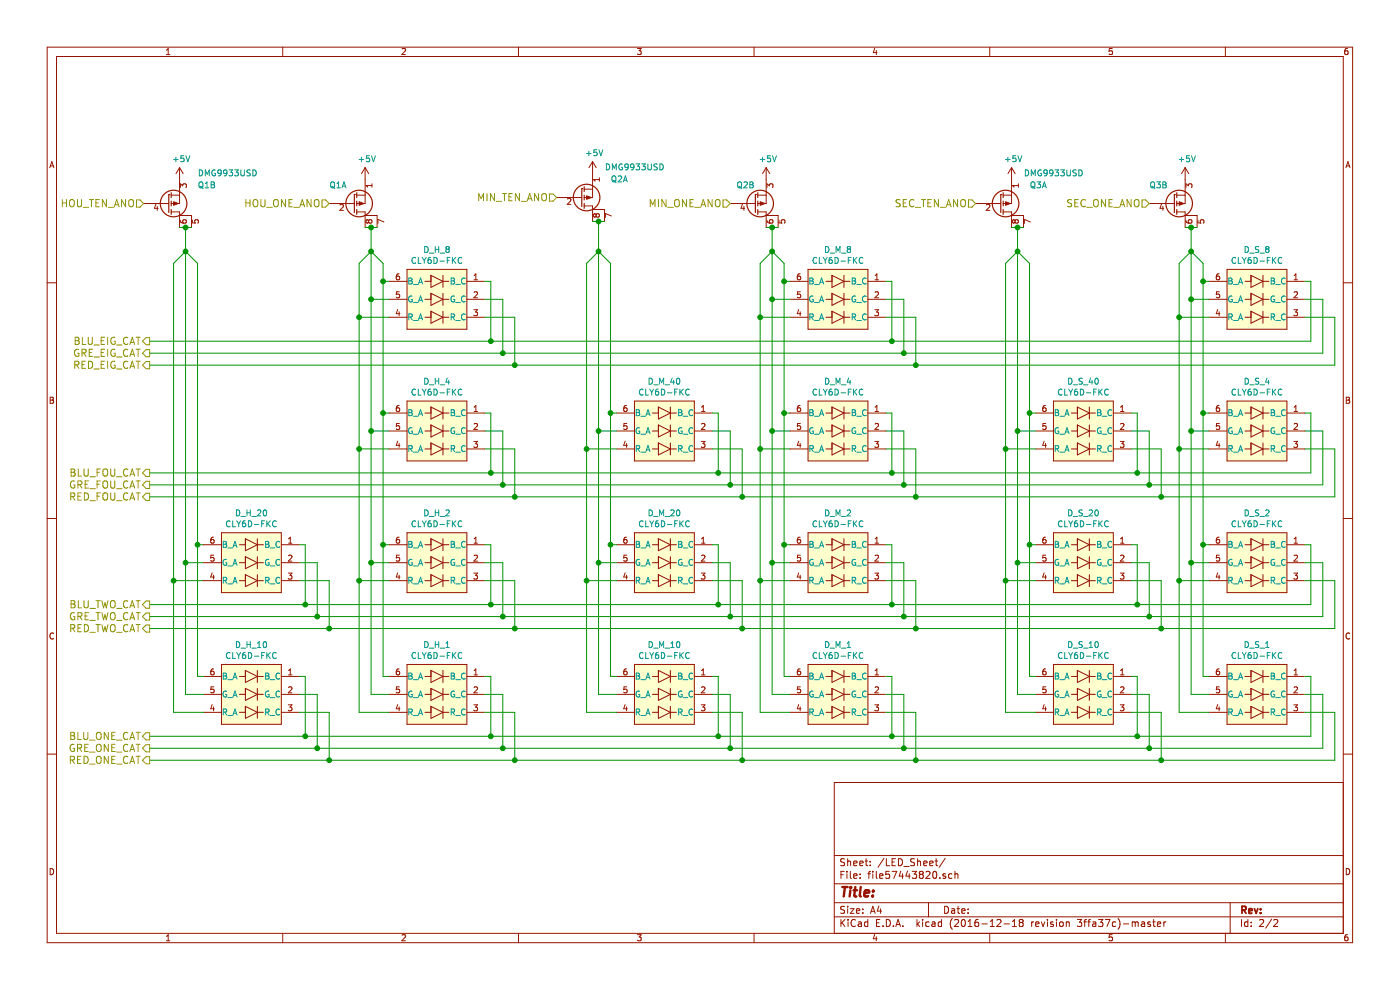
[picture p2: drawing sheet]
<svg xmlns="http://www.w3.org/2000/svg" width="297mm" height="210mm" viewBox="0 0 297 210" stroke-linecap="round" stroke-linejoin="round" font-family="sans-serif">
<g fill="#fffecd" stroke="#fffecd" stroke-width=".21">
<path d="M86.3 113h12.7v12.7h-12.7z" fill-rule="evenodd"/>
<path d="M86.3 85.1h12.7v12.7h-12.7z" fill-rule="evenodd"/>
<path d="M86.3 57.1h12.7v12.7h-12.7z" fill-rule="evenodd"/>
<path d="M134.6 113h12.7v12.7h-12.7z" fill-rule="evenodd"/>
<path d="M134.6 85.1h12.7v12.7h-12.7z" fill-rule="evenodd"/>
<path d="M171.4 113h12.7v12.7h-12.7z" fill-rule="evenodd"/>
<path d="M171.4 85.1h12.7v12.7h-12.7z" fill-rule="evenodd"/>
<path d="M171.4 57.1h12.7v12.7h-12.7z" fill-rule="evenodd"/>
<path d="M223.5 113h12.7v12.7h-12.7z" fill-rule="evenodd"/>
<path d="M223.5 85.1h12.7v12.7h-12.7z" fill-rule="evenodd"/>
<path d="M260.3 113h12.7v12.7h-12.7z" fill-rule="evenodd"/>
<path d="M260.3 85.1h12.7v12.7h-12.7z" fill-rule="evenodd"/>
<path d="M260.3 57.1h12.7v12.7h-12.7z" fill-rule="evenodd"/>
<path d="M47 140.9h12.7v12.7h-12.7z" fill-rule="evenodd"/>
<path d="M86.3 140.9h12.7v12.7h-12.7z" fill-rule="evenodd"/>
<path d="M134.6 140.9h12.7v12.7h-12.7z" fill-rule="evenodd"/>
<path d="M171.4 140.9h12.7v12.7h-12.7z" fill-rule="evenodd"/>
<path d="M223.5 140.9h12.7v12.7h-12.7z" fill-rule="evenodd"/>
<path d="M260.3 140.9h12.7v12.7h-12.7z" fill-rule="evenodd"/>
<path d="M47 113h12.7v12.7h-12.7z" fill-rule="evenodd"/>
</g>
<g fill="none" stroke="#981200" stroke-width=".21">
<path d="M10 10h276.9v190h-276.9zM12 12h273v186h-273zM35.3 11.6h.7M35.3 10.6l.4-.3v1.3M60 10v2M85.3 10.4l.5-.1 .2 .3-.8 1h.8M110 10v2M135.2 10.3h.8l-.4 .5 .4 .1v.6l-.2 .1-.6-.1M160 10v2M185.6 10.2l-.3 .9h.8M185.9 10.7v.9M210 10v2"/>
<path d="M236 10.3h-.7v.6l.6-.1 .1 .7-.2 .1-.5-.1M260 10v2M285.9 10.3h-.4l-.2 .3-.1 .7 .3 .3 .4-.1v-.7h-.4l-.3 .2M10.6 35.6l.4-1.3 .4 1.3M10.7 35.2h.6M38.1 35.6v7.6h-1.8M38.1 35.6l-.8 1.2M38.1 35.6l.8 1.2M38.3 39.8v-.8l.5 .4 .1-.3 .4-.1 .2 .2-.1 .6M77.5 35.6v7.6h-1.8M77.5 35.6l-.8 1.2M77.5 35.6l.7 1.2"/>
<path d="M78.9 39v.7M78.9 39.4h-1.3l.4 .3M125.7 34.3v7.6h-1.8M125.7 34.3l-.8 1.3M125.7 34.3l.8 1.3M127.2 37.7v.7M127.2 38.1h-1.3l.3 .3M162.5 35.6v7.6h-1.7M162.5 35.6l-.7 1.2M162.5 35.6l.8 1.2M162.7 39.8v-.8l.5 .4 .1-.3 .5-.1 .2 .2-.1 .6M214.6 35.6v7.6h-1.8"/>
<path d="M214.6 35.6l-.8 1.2M214.6 35.6l.8 1.2M216 39.4h-1.2l.3 .3M216 39v.7M251.4 35.6v7.6h-1.8M251.4 35.6l-.7 1.2M251.4 35.6l.8 1.2M251.6 39.8v-.8l.5 .4 .1-.3 .4-.1 .3 .2-.2 .6M285.5 35.6l.5-1.3 .4 1.3M285.6 35.2h.7M10 60h2M30.5 43.2h5.3"/>
<path d="M33.1 43.3l-.3 .9h.7M33.4 43.8v.8M36.3 41.4h1.8M36.3 45h1.8v3.3M38.1 45.7h2.5v2.6M38.3 46.7l.1 .5 .4 .1 .7-.1v-.5l-.2-.1-.5 .1v.4l.2 .2M40.8 46.7v.6h.6l-.1-.4 .2-.3h.4l.2 .3-.1 .4M69.8 43.2h5.4M72.1 43.5l.5-.1 .3 .3-.8 .9h.8M75.7 41.4h1.8M75.7 45h1.8v3.3M77.5 45.7h2.5v2.6"/>
<path d="M78.2 46.9l-.3-.3-.3 .3v.2l.3 .2 .3-.2M78.2 46.9l.2-.3h.3l.2 .3v.3l-.2 .1h-.3l-.2-.2M78.2 46.9v.2M81.4 47.1l-1.2-.5v.8M82.5 59.7h3.8M84.7 58.1h-.3a.79 .79 0 0 0-.1 1.3l.4-.1 .1-.5-.3-.2h-.2l-.2 .2M86.3 57.1h12.7v12.7h-12.7zM90.2 59.7h1.2M91.4 58.4l2.6 1.3-2.6 1.3zM94 58.4v2.6M94 59.7h1.2M99 59.7h3.9"/>
<path d="M100.6 58.4l.3-.3v1.3M100.6 59.4h.7M118.1 41.9h5.3M120.4 42.2l.5-.1 .2 .3-.8 1h.8M123.9 40.1h1.8M123.9 43.7h1.8v3.3M125.7 44.4h2.5v2.6M126.4 45.6l.3-.3h.2l.3 .3-.1 .3-.2 .2h-.2l-.3-.3M126.4 45.6l-.2-.3-.3 .3v.2l.2 .3 .3-.3M126.4 45.6v.2M129.7 45.8l-1.3-.5v.8M154.9 43.2h5.3"/>
<path d="M157.5 43.3l-.3 .9h.8M157.8 43.8v.8M160.8 41.4h1.7M160.8 45h1.7v3.3M162.5 45.7h2.6v2.6M162.7 46.7l.1 .5 .5 .1 .6-.1v-.5l-.1-.1-.5 .1-.1 .4 .2 .2M165.3 46.7v.6h.6l-.2-.4 .3-.3h.3l.2 .3-.1 .4M167.6 59.7h3.8M169.7 58.1h-.2a.79 .79 0 0 0-.1 1.3l.3-.1 .2-.5-.3-.2h-.2l-.3 .2M171.4 57.1h12.7v12.7h-12.7zM175.2 59.7h1.3M176.5 58.4l2.5 1.3-2.5 1.3z"/>
<path d="M179 59.7h1.3M179 58.4v2.6M184.1 59.7h3.8M185.6 59.4h.8M185.6 58.4l.4-.3v1.3M207 43.2h5.3M209.3 43.5l.4-.1 .3 .3-.8 .9h.8M212.8 41.4h1.8M212.8 45h1.8v3.3M214.6 45.7h2.5v2.6M215.3 46.9l.3-.3h.2l.2 .3v.3l-.2 .1h-.2l-.3-.2M215.3 46.9l-.2-.3-.3 .3v.2l.2 .2 .3-.2"/>
<path d="M215.3 46.9v.2M218.6 47.1l-1.3-.5v.8M243.8 43.2h5.3M246.4 43.3l-.3 .9h.8M246.7 43.8v.8M249.6 41.4h1.8M249.6 45h1.8v3.3M251.4 45.7h2.6v2.6M251.6 46.7l.1 .5 .5 .1 .6-.1v-.5l-.2-.1-.4 .1-.1 .4 .2 .2M254.1 46.7v.6h.6l-.1-.4 .3-.3h.3l.2 .3-.1 .4M256.5 59.7h3.8M258.6 58.1h-.2a.79 .79 0 0 0-.1 1.3l.3-.1 .2-.5-.3-.2h-.2l-.3 .2"/>
<path d="M260.3 57.1h12.7v12.7h-12.7zM264.1 59.7h1.3M265.4 58.4l2.5 1.3-2.5 1.3zM267.9 59.7h1.3M267.9 58.4v2.6M273 59.7h3.8M274.5 59.4h.8M274.5 58.4l.4-.3v1.3M285 60h1.9M82.5 67.3h3.8M82.5 63.5h3.8M84.4 65.6l-.3 .9h.7"/>
<path d="M84.7 66.1v.9M84.7 61.9h-.6v.6l.4-.1 .3 .2v.3l-.3 .3-.4-.2M90.2 67.3h1.2M90.2 63.5h1.2M91.4 62.2l2.6 1.3-2.6 1.3zM91.4 66l2.6 1.3-2.6 1.3zM94 62.2v2.6M94 66v2.6M94 67.3h1.2M94 63.5h1.2M99 67.3h3.9M99 63.5h3.9"/>
<path d="M100.5 65.7h.8l-.4 .5 .3 .1 .1 .4-.2 .3-.6-.2M100.6 62l.5-.1 .2 .3-.8 1h.8M167.6 67.3h3.8M167.6 63.5h3.8M169.4 65.6l-.3 .9h.8M169.7 66.1v.9M169.8 61.9h-.6l-.1 .6 .5-.1 .3 .2v.3l-.3 .3-.5-.2M175.2 67.3h1.3M175.2 63.5h1.3M176.5 62.2l2.5 1.3-2.5 1.3zM176.5 66l2.5 1.3-2.5 1.3zM179 67.3h1.3"/>
<path d="M179 63.5h1.3M179 62.2v2.6M179 66v2.6M184.1 67.3h3.8M184.1 63.5h3.8M185.6 65.7h.8l-.5 .5 .4 .1 .1 .4-.3 .3-.5-.2M185.6 62l.5-.1 .3 .3-.8 1h.8M256.5 67.3h3.8M256.5 63.5h3.8M258.3 65.6l-.3 .9h.8M258.6 66.1v.9M258.7 61.9h-.6l-.1 .6 .5-.1 .3 .2v.3l-.3 .3-.5-.2"/>
<path d="M264.1 67.3h1.3M264.1 63.5h1.3M265.4 62.2l2.5 1.3-2.5 1.3zM265.4 66l2.5 1.3-2.5 1.3zM267.9 67.3h1.3M267.9 63.5h1.3M267.9 62.2v2.6M267.9 66v2.6M273 67.3h3.8M273 63.5h3.8M274.5 65.7h.8l-.5 .5 .4 .1 .1 .4-.3 .3-.5-.2M274.5 62l.5-.1 .3 .3-.8 1h.8"/>
<path d="M10.6 84.3h.5l.2 .2-.2 .4 .3 .2-.3 .5h-.5zM10.6 84.9h.5M82.5 95.2h3.8M82.5 91.4h3.8M82.5 87.6h3.8M84.4 93.6l-.3 .9h.7M84.7 94.1v.8M84.7 86h-.3a.79 .79 0 0 0-.1 1.3l.4-.1 .1-.4-.3-.3h-.2l-.2 .3M84.7 89.8h-.6v.6l.4-.1 .3 .3v.3l-.3 .2-.4-.1M86.3 85.1h12.7v12.7h-12.7zM90.2 95.2h1.2M90.2 91.4h1.2"/>
<path d="M90.2 87.6h1.2M91.4 86.3l2.6 1.3-2.6 1.3zM91.4 90.2l2.6 1.2-2.6 1.3zM91.4 94l2.6 1.2-2.6 1.3zM94 86.3v2.6M94 90.2v2.5M94 94v2.5M94 95.2h1.2M94 91.4h1.2M94 87.6h1.2M99 95.2h3.9M99 91.4h3.9"/>
<path d="M99 87.6h3.9M100.5 93.6h.8l-.4 .5 .3 .1 .1 .5-.2 .2-.6-.1M100.6 86.4l.3-.4v1.3M100.6 90l.5-.2 .2 .4-.8 .9h.8M100.6 87.3h.7M130.8 95.2h3.8M130.8 91.4h3.8M130.8 87.6h3.8M132.6 93.6l-.3 .9h.8M132.9 86h-.2a.79 .79 0 0 0-.1 1.3l.3-.1 .1-.4-.2-.3h-.2l-.3 .3M132.9 94.1v.8M133 89.8h-.6l-.1 .6 .5-.1 .2 .3v.3l-.2 .2-.5-.1"/>
<path d="M134.6 85.1h12.7v12.7h-12.7zM138.4 95.2h1.3M138.4 91.4h1.3M138.4 87.6h1.3M139.7 90.2l2.5 1.2-2.5 1.3zM139.7 86.3l2.5 1.3-2.5 1.3zM139.7 94l2.5 1.2-2.5 1.3zM142.2 95.2h1.3M142.2 91.4h1.3M142.2 87.6h1.3M142.2 86.3v2.6M142.2 90.2v2.5"/>
<path d="M142.2 94v2.5M147.3 95.2h3.8M147.3 91.4h3.8M147.3 87.6h3.8M148.8 93.6h.8l-.5 .5 .4 .1 .1 .5-.3 .2-.5-.1M148.8 87.3h.8M148.8 90l.5-.2 .3 .4-.8 .9h.8M148.8 86.4l.4-.4v1.3M167.6 95.2h3.8M167.6 91.4h3.8M167.6 87.6h3.8M169.4 93.6l-.3 .9h.8"/>
<path d="M169.7 86h-.2a.79 .79 0 0 0-.1 1.3l.3-.1 .2-.4-.3-.3h-.2l-.3 .3M169.7 94.1v.8M169.8 89.8h-.6l-.1 .6 .5-.1 .3 .3v.3l-.3 .2-.5-.1M171.4 85.1h12.7v12.7h-12.7zM175.2 95.2h1.3M175.2 91.4h1.3M175.2 87.6h1.3M176.5 86.3l2.5 1.3-2.5 1.3zM176.5 90.2l2.5 1.2-2.5 1.3zM176.5 94l2.5 1.2-2.5 1.3zM179 95.2h1.3M179 91.4h1.3"/>
<path d="M179 87.6h1.3M179 86.3v2.6M179 90.2v2.5M179 94v2.5M184.1 95.2h3.8M184.1 91.4h3.8M184.1 87.6h3.8M185.6 93.6h.8l-.5 .5 .4 .1 .1 .5-.3 .2-.5-.1M185.6 87.3h.8M185.6 90l.5-.2 .3 .4-.8 .9h.8M185.6 86.4l.4-.4v1.3M219.7 95.2h3.8"/>
<path d="M219.7 91.4h3.8M219.7 87.6h3.8M221.5 93.6l-.3 .9h.8M221.8 86h-.2a.79 .79 0 0 0-.1 1.3l.3-.1 .1-.4-.2-.3h-.2l-.3 .3M221.8 94.1v.8M221.9 89.8h-.6l-.1 .6 .5-.1 .2 .3v.3l-.2 .2-.5-.1M223.5 85.1h12.7v12.7h-12.7zM227.3 95.2h1.3M227.3 91.4h1.3M227.3 87.6h1.3M228.6 86.3l2.5 1.3-2.5 1.3zM228.6 90.2l2.5 1.2-2.5 1.3z"/>
<path d="M228.6 94l2.5 1.2-2.5 1.3zM231.1 95.2h1.3M231.1 91.4h1.3M231.1 87.6h1.3M231.1 86.3v2.6M231.1 90.2v2.5M231.1 94v2.5M236.2 95.2h3.8M236.2 91.4h3.8M236.2 87.6h3.8M237.7 93.6h.7l-.4 .5 .4 .1v.5l-.2 .2-.5-.1M237.7 87.3h.7"/>
<path d="M237.7 90l.5-.2 .2 .4-.7 .9h.7M237.7 86.4l.4-.4v1.3M256.5 95.2h3.8M256.5 91.4h3.8M256.5 87.6h3.8M258.3 93.6l-.3 .9h.8M258.6 86h-.2a.79 .79 0 0 0-.1 1.3l.3-.1 .2-.4-.3-.3h-.2l-.3 .3M258.6 94.1v.8M258.7 89.8h-.6l-.1 .6 .5-.1 .3 .3v.3l-.3 .2-.5-.1M260.3 85.1h12.7v12.7h-12.7zM264.1 95.2h1.3M264.1 91.4h1.3"/>
<path d="M264.1 87.6h1.3M265.4 86.3l2.5 1.3-2.5 1.3zM265.4 90.2l2.5 1.2-2.5 1.3zM265.4 94l2.5 1.2-2.5 1.3zM267.9 95.2h1.3M267.9 91.4h1.3M267.9 87.6h1.3M267.9 86.3v2.6M267.9 90.2v2.5M267.9 94v2.5M273 95.2h3.8M273 91.4h3.8"/>
<path d="M273 87.6h3.8M274.5 93.6h.8l-.5 .5 .4 .1 .1 .5-.3 .2-.5-.1M274.5 87.3h.8M274.5 90l.5-.2 .3 .4-.8 .9h.8M274.5 86.4l.4-.4v1.3M285.6 84.3h.4l.3 .2-.3 .4 .3 .2-.2 .5h-.5zM285.6 84.9h.4M10 110h2M43.2 119.4h3.8M43.2 115.6h3.8M45.3 114h-.2a.79 .79 0 0 0-.1 1.2h.3l.1-.5-.2-.3h-.2l-.3 .3M45.4 117.8h-.6l-.1 .6 .5-.2 .2 .3v.3l-.2 .2-.5-.1"/>
<path d="M47 113h12.7v12.7h-12.7zM50.8 119.4h1.3M50.8 115.6h1.3M52.1 114.3l2.5 1.3-2.5 1.2zM52.1 118.1l2.5 1.3-2.5 1.2zM54.6 119.4h1.3M54.6 115.6h1.3M54.6 114.3v2.5M54.6 118.1v2.5M59.7 119.4h3.8M59.7 115.6h3.8M61.2 115.2h.7"/>
<path d="M61.2 117.9l.5-.1 .2 .3-.7 .9h.7M61.2 114.3l.4-.3v1.2M82.5 119.4h3.8M82.5 115.6h3.8M84.7 114h-.3a.79 .79 0 0 0-.1 1.2h.4l.1-.5-.3-.3h-.2l-.2 .3M84.7 117.8h-.6v.6l.4-.2 .3 .3v.3l-.3 .2-.4-.1M86.3 113h12.7v12.7h-12.7zM90.2 119.4h1.2M90.2 115.6h1.2M91.4 114.3l2.6 1.3-2.6 1.2zM91.4 118.1l2.6 1.3-2.6 1.2zM94 114.3v2.5"/>
<path d="M94 118.1v2.5M94 119.4h1.2M94 115.6h1.2M99 119.4h3.9M99 115.6h3.9M100.6 115.2h.7M100.6 114.3l.3-.3v1.2M100.6 117.9l.5-.1 .2 .3-.8 .9h.8M130.8 119.4h3.8M130.8 115.6h3.8M132.9 114h-.2a.79 .79 0 0 0-.1 1.2h.3l.1-.5-.2-.3h-.2l-.3 .3M133 117.8h-.6l-.1 .6 .5-.2 .2 .3v.3l-.2 .2-.5-.1"/>
<path d="M134.6 113h12.7v12.7h-12.7zM138.4 119.4h1.3M138.4 115.6h1.3M139.7 118.1l2.5 1.3-2.5 1.2zM139.7 114.3l2.5 1.3-2.5 1.2zM142.2 119.4h1.3M142.2 115.6h1.3M142.2 114.3v2.5M142.2 118.1v2.5M147.3 119.4h3.8M147.3 115.6h3.8M148.8 115.2h.8"/>
<path d="M148.8 117.9l.5-.1 .3 .3-.8 .9h.8M148.8 114.3l.4-.3v1.2M167.6 119.4h3.8M167.6 115.6h3.8M169.7 114h-.2a.79 .79 0 0 0-.1 1.2h.3l.2-.5-.3-.3h-.2l-.3 .3M169.8 117.8h-.6l-.1 .6 .5-.2 .3 .3v.3l-.3 .2-.5-.1M171.4 113h12.7v12.7h-12.7zM175.2 119.4h1.3M175.2 115.6h1.3M176.5 114.3l2.5 1.3-2.5 1.2zM176.5 118.1l2.5 1.3-2.5 1.2zM179 119.4h1.3"/>
<path d="M179 115.6h1.3M179 114.3v2.5M179 118.1v2.5M184.1 119.4h3.8M184.1 115.6h3.8M185.6 115.2h.8M185.6 117.9l.5-.1 .3 .3-.8 .9h.8M185.6 114.3l.4-.3v1.2M219.7 119.4h3.8M219.7 115.6h3.8M221.8 114h-.2a.79 .79 0 0 0-.1 1.2h.3l.1-.5-.2-.3h-.2l-.3 .3M221.9 117.8h-.6l-.1 .6 .5-.2 .2 .3v.3l-.2 .2-.5-.1"/>
<path d="M223.5 113h12.7v12.7h-12.7zM227.3 119.4h1.3M227.3 115.6h1.3M228.6 114.3l2.5 1.3-2.5 1.2zM228.6 118.1l2.5 1.3-2.5 1.2zM231.1 119.4h1.3M231.1 115.6h1.3M231.1 114.3v2.5M231.1 118.1v2.5M236.2 119.4h3.8M236.2 115.6h3.8M237.7 115.2h.7"/>
<path d="M237.7 117.9l.5-.1 .2 .3-.7 .9h.7M237.7 114.3l.4-.3v1.2M256.5 119.4h3.8M256.5 115.6h3.8M258.6 114h-.2a.79 .79 0 0 0-.1 1.2h.3l.2-.5-.3-.3h-.2l-.3 .3M258.7 117.8h-.6l-.1 .6 .5-.2 .3 .3v.3l-.3 .2-.5-.1M260.3 113h12.7v12.7h-12.7zM264.1 119.4h1.3M264.1 115.6h1.3M265.4 114.3l2.5 1.3-2.5 1.2zM265.4 118.1l2.5 1.3-2.5 1.2zM267.9 119.4h1.3"/>
<path d="M267.9 115.6h1.3M267.9 114.3v2.5M267.9 118.1v2.5M273 119.4h3.8M273 115.6h3.8M274.5 115.2h.8M274.5 117.9l.5-.1 .3 .3-.8 .9h.8M274.5 114.3l.4-.3v1.2M285 110h1.9M11.4 134.4a.58 .58 0 0 0-.8 .5 .58 .58 0 0 0 .8 .5M43.2 123.2h3.8M45 121.5l-.3 .9h.8"/>
<path d="M45.3 122v.8M50.8 123.2h1.3M52.1 121.9l2.5 1.3-2.5 1.2zM54.6 123.2h1.3M54.6 121.9v2.5M59.7 123.2h3.8M61.2 121.6h.7l-.4 .5 .4 .1v.4l-.2 .2-.5-.1M82.5 123.2h3.8M84.4 121.5l-.3 .9h.7M84.7 122v.8M90.2 123.2h1.2M91.4 121.9l2.6 1.3-2.6 1.2z"/>
<path d="M94 123.2h1.2M94 121.9v2.5M99 123.2h3.9M100.5 121.6h.8l-.4 .5 .3 .1 .1 .4-.2 .2-.6-.1M130.8 123.2h3.8M132.6 121.5l-.3 .9h.8M132.9 122v.8M138.4 123.2h1.3M139.7 121.9l2.5 1.3-2.5 1.2zM142.2 123.2h1.3M142.2 121.9v2.5M147.3 123.2h3.8"/>
<path d="M148.8 121.6h.8l-.5 .5 .4 .1 .1 .4-.3 .2-.5-.1M167.6 123.2h3.8M169.4 121.5l-.3 .9h.8M169.7 122v.8M175.2 123.2h1.3M176.5 121.9l2.5 1.3-2.5 1.2zM179 123.2h1.3M179 121.9v2.5M184.1 123.2h3.8M185.6 121.6h.8l-.5 .5 .4 .1 .1 .4-.3 .2-.5-.1M219.7 123.2h3.8M221.5 121.5l-.3 .9h.8"/>
<path d="M221.8 122v.8M227.3 123.2h1.3M228.6 121.9l2.5 1.3-2.5 1.2zM231.1 123.2h1.3M231.1 121.9v2.5M236.2 123.2h3.8M237.7 121.6h.7l-.4 .5 .4 .1v.4l-.2 .2-.5-.1M256.5 123.2h3.8M258.3 121.5l-.3 .9h.8M258.6 122v.8M264.1 123.2h1.3M265.4 121.9l2.5 1.3-2.5 1.2z"/>
<path d="M267.9 123.2h1.3M267.9 121.9v2.5M273 123.2h3.8M274.5 121.6h.8l-.5 .5 .4 .1 .1 .4-.3 .2-.5-.1M286.3 134.4a.58 .58 0 0 0-.8 .5 .58 .58 0 0 0 .8 .5M10 160h2M43.2 151.1h3.8M43.2 147.3h3.8M43.2 143.5h3.8M45 149.5l-.3 .8h.8M45.3 141.9h-.2a.79 .79 0 0 0-.1 1.3l.3-.1 .1-.5-.2-.2h-.2l-.3 .2M45.3 149.9v.9"/>
<path d="M45.4 145.7h-.6l-.1 .6 .5-.1 .2 .2v.3l-.2 .3-.5-.2M47 140.9h12.7v12.7h-12.7zM50.8 151.1h1.3M50.8 147.3h1.3M50.8 143.5h1.3M52.1 142.2l2.5 1.3-2.5 1.3zM52.1 146l2.5 1.3-2.5 1.3zM52.1 149.8l2.5 1.3-2.5 1.3zM54.6 151.1h1.3M54.6 142.2v2.6M54.6 146v2.6M54.6 149.8v2.6"/>
<path d="M54.6 147.3h1.3M54.6 143.5h1.3M59.7 151.1h3.8M59.7 147.3h3.8M59.7 143.5h3.8M61.2 149.5h.7l-.4 .5 .4 .1v.4l-.2 .3-.5-.2M61.2 143.2h.7M61.2 142.2l.4-.3v1.3M61.2 145.8l.5-.1 .2 .4-.7 .9h.7M82.5 151.1h3.8M82.5 147.3h3.8M82.5 143.5h3.8"/>
<path d="M84.4 149.5l-.3 .8h.7M84.7 149.9v.9M84.7 141.9h-.3a.79 .79 0 0 0-.1 1.3l.4-.1 .1-.5-.3-.2h-.2l-.2 .2M84.7 145.7h-.6v.6l.4-.1 .3 .2v.3l-.3 .3-.4-.2M86.3 140.9h12.7v12.7h-12.7zM90.2 151.1h1.2M90.2 147.3h1.2M90.2 143.5h1.2M91.4 142.2l2.6 1.3-2.6 1.3zM91.4 146l2.6 1.3-2.6 1.3zM91.4 149.8l2.6 1.3-2.6 1.3zM94 142.2v2.6"/>
<path d="M94 146v2.6M94 149.8v2.6M94 151.1h1.2M94 147.3h1.2M94 143.5h1.2M99 151.1h3.9M99 147.3h3.9M99 143.5h3.9M100.5 149.5h.8l-.4 .5 .3 .1 .1 .4-.2 .3-.6-.2M100.6 142.2l.3-.3v1.3M100.6 145.8l.5-.1 .2 .4-.8 .9h.8M100.6 143.2h.7"/>
<path d="M130.8 151.1h3.8M130.8 147.3h3.8M130.8 143.5h3.8M132.6 149.5l-.3 .8h.8M132.9 149.9v.9M132.9 141.9h-.2a.79 .79 0 0 0-.1 1.3l.3-.1 .1-.5-.2-.2h-.2l-.3 .2M133 145.7h-.6l-.1 .6 .5-.1 .2 .2v.3l-.2 .3-.5-.2M134.6 140.9h12.7v12.7h-12.7zM138.4 151.1h1.3M138.4 147.3h1.3M138.4 143.5h1.3M139.7 146l2.5 1.3-2.5 1.3z"/>
<path d="M139.7 142.2l2.5 1.3-2.5 1.3zM139.7 149.8l2.5 1.3-2.5 1.3zM142.2 142.2v2.6M142.2 146v2.6M142.2 149.8v2.6M142.2 151.1h1.3M142.2 147.3h1.3M142.2 143.5h1.3M147.3 151.1h3.8M147.3 147.3h3.8M147.3 143.5h3.8M148.8 149.5h.8l-.5 .5 .4 .1 .1 .4-.3 .3-.5-.2"/>
<path d="M148.8 142.2l.4-.3v1.3M148.8 145.8l.5-.1 .3 .4-.8 .9h.8M148.8 143.2h.8M167.6 151.1h3.8M167.6 147.3h3.8M167.6 143.5h3.8M169.4 149.5l-.3 .8h.8M169.7 149.9v.9M169.7 141.9h-.2a.79 .79 0 0 0-.1 1.3l.3-.1 .2-.5-.3-.2h-.2l-.3 .2M169.8 145.7h-.6l-.1 .6 .5-.1 .3 .2v.3l-.3 .3-.5-.2M171.4 140.9h12.7v12.7h-12.7zM175.2 151.1h1.3"/>
<path d="M175.2 147.3h1.3M175.2 143.5h1.3M176.5 142.2l2.5 1.3-2.5 1.3zM176.5 146l2.5 1.3-2.5 1.3zM176.5 149.8l2.5 1.3-2.5 1.3zM179 142.2v2.6M179 146v2.6M179 149.8v2.6M179 151.1h1.3M179 147.3h1.3M179 143.5h1.3M184.1 151.1h3.8"/>
<path d="M184.1 147.3h3.8M184.1 143.5h3.8M185.6 149.5h.8l-.5 .5 .4 .1 .1 .4-.3 .3-.5-.2M185.6 142.2l.4-.3v1.3M185.6 145.8l.5-.1 .3 .4-.8 .9h.8M185.6 143.2h.8M219.7 151.1h3.8M219.7 147.3h3.8M219.7 143.5h3.8M221.5 149.5l-.3 .8h.8M221.8 141.9h-.2a.79 .79 0 0 0-.1 1.3l.3-.1 .1-.5-.2-.2h-.2l-.3 .2M221.8 149.9v.9"/>
<path d="M221.9 145.7h-.6l-.1 .6 .5-.1 .2 .2v.3l-.2 .3-.5-.2M223.5 140.9h12.7v12.7h-12.7zM227.3 151.1h1.3M227.3 147.3h1.3M227.3 143.5h1.3M228.6 142.2l2.5 1.3-2.5 1.3zM228.6 146l2.5 1.3-2.5 1.3zM228.6 149.8l2.5 1.3-2.5 1.3zM231.1 142.2v2.6M231.1 146v2.6M231.1 149.8v2.6M231.1 151.1h1.3"/>
<path d="M231.1 147.3h1.3M231.1 143.5h1.3M236.2 151.1h3.8M236.2 147.3h3.8M236.2 143.5h3.8M237.7 149.5h.7l-.4 .5 .4 .1v.4l-.2 .3-.5-.2M237.7 142.2l.4-.3v1.3M237.7 145.8l.5-.1 .2 .4-.7 .9h.7M237.7 143.2h.7M256.5 151.1h3.8M256.5 147.3h3.8M256.5 143.5h3.8"/>
<path d="M258.3 149.5l-.3 .8h.8M258.6 141.9h-.2a.79 .79 0 0 0-.1 1.3l.3-.1 .2-.5-.3-.2h-.2l-.3 .2M258.6 149.9v.9M258.7 145.7h-.6l-.1 .6 .5-.1 .3 .2v.3l-.3 .3-.5-.2M260.3 140.9h12.7v12.7h-12.7zM264.1 151.1h1.3M264.1 147.3h1.3M264.1 143.5h1.3M265.4 142.2l2.5 1.3-2.5 1.3zM265.4 146l2.5 1.3-2.5 1.3zM265.4 149.8l2.5 1.3-2.5 1.3zM267.9 142.2v2.6"/>
<path d="M267.9 146v2.6M267.9 149.8v2.6M267.9 151.1h1.3M267.9 147.3h1.3M267.9 143.5h1.3M273 151.1h3.8M273 147.3h3.8M273 143.5h3.8M274.5 149.5h.8l-.5 .5 .4 .1 .1 .4-.3 .3-.5-.2M274.5 142.2l.4-.3v1.3M274.5 145.8l.5-.1 .3 .4-.8 .9h.8M274.5 143.2h.8"/>
<path d="M285 160h1.9M285 166h-108v32M10.6 184.2a.65 .65 0 0 1 .8 .7 .65 .65 0 0 1-.8 .6zM35.3 198.6l.4-.3v1.3M35.3 199.6h.7M60 198v2M85.3 198.4l.5-.1 .2 .3-.8 1h.8M110 198v2M135.2 198.3h.8l-.4 .4 .4 .2v.5l-.2 .2-.6-.2M160 198v2M177 194.5h108M177 191.5h108"/>
<path d="M177 187.5h108M177 181.5h108M178.4 185.5h.5M178.4 195v1.5M178.6 195.7l.6 .8M179.1 184.8h-.7v1.5M179.2 192.3l-.6-.1-.3 .3 .2 .4 .6 .3v.4l-.2 .1h-.6M179.2 182.2l-.6-.1-.3 .3 .2 .4 .6 .3v.4l-.2 .1h-.6M179.2 195l-.8 .9M179.7 184.8v.2M179.7 185.3v1M179.8 182.1v1.5"/>
<path d="M179.8 192.2v.2M179.8 192.8v.9M179.8 182.8l.2-.2 .4 .1 .1 .9M179.9 195v.2M179.9 195.5v1M180.4 192.8h.8l-.8 .9h.8M180.4 184.8v1.3l.2 .2M181.1 183.2l.7-.2v-.3l-.5-.1-.2 .3 .1 .7h.6M181.1 185.8l.7-.1v-.3l-.5-.1-.2 .2 .1 .8h.6M181.5 195.2a.59 .59 0 0 0-.8 0 .59 .59 0 0 0-.2 .7 .56 .56 0 0 0 .3 .6 .56 .56 0 0 0 .7-.1M181.7 193.3l.7-.2-.1-.3h-.4l-.2 .2 .1 .7h.5M182.1 195.6h.6v.9"/>
<path d="M182.4 183.2l.7-.2-.1-.3-.4-.1-.2 .3 .1 .7h.5M182.5 186.2v.1M182.5 185.4v.1M182.7 195.9l-.5 .1-.2 .2 .2 .3h.5M183 193.6v.1M183 192.8v.2M183.5 182.6h.6M183.7 182.1v1.3l.4 .2M184.1 195.6l-.4-.1-.3 .3 .1 .6 .2 .1h.4M184.1 195v1.5M184.1 185.3h.6M184.6 183.5v.1"/>
<path d="M184.6 182.7v.2M184.7 193.7l.5-1.5 .5 1.5M184.7 184.8l-.4 .3v1.2M184.8 193.3h.7M185.2 184.8v.2M185.2 185.3v1M185.6 198.2l-.3 .9h.8M185.9 184.8v1.3l.2 .2M185.9 198.7v.9M185.9 195.8h.6M186.5 192.2l-.4 1.1h.9M186.6 185.8l.7-.1-.1-.3-.4-.1-.2 .2 .1 .8h.5"/>
<path d="M186.7 195h-.8v1.5h.8M186.8 192.8v.9M187.3 196.4v.1M187.5 182.1l-1.2 1.9M188 195a.76 .76 0 0 1 .9 .8 .76 .76 0 0 1-.9 .7zM188 182.1v1.5h.7M188.7 184.8h-.7l-.1 .7h.7l.1 .2v.5l-.2 .1-.6-.1M189.3 184.8h.9l-.6 1.5M189.3 182.9h.4M189.5 196.4v.1M190 182.1h-.7v1.5h.7M190 196.5l.5-1.5 .5 1.5"/>
<path d="M190.2 196.1h.7M190.6 182.1a.76 .76 0 0 1 .9 .8 .76 .76 0 0 1-.9 .7zM191.1 184.8l-.4 1h1M191.5 185.3v1M191.5 196.4v.1M191.7 183.8h1.2M192.5 184.8l-.3 1h.9M192.9 185.3v1M193.5 184.8h1l-.6 .6 .5 .1v.7l-.2 .1-.7-.1M194 182.2l-.6-.1-.2 .3v.3l.7 .4v.4l-.2 .1h-.5M194.5 195v1.5M194.7 196l.4 .5"/>
<path d="M194.7 182.8l.2-.2 .3 .1 .1 .9M194.7 182.1v1.5M195.1 195.5l-.6 .6M195.3 185.5l-.3-.3 .3-.4h.3l.3 .3-.3 .4M195.3 185.5l-.3 .3 .1 .4 .2 .1h.3l.3-.2v-.3l-.3-.3M195.3 185.5h.3M195.7 195v.2M195.7 195.5v1M196 183.2l.7-.2-.1-.3-.4-.1-.2 .3v.7h.6M196.4 185l.6-.2 .3 .5-.9 1h.9M197 191.5v3M197.1 195.6l-.4-.1-.3 .3v.6l.3 .1h.4"/>
<path d="M197.2 183.2l.7-.2v-.3l-.4-.1-.3 .3 .1 .7h.6M197.7 195.6h.6l.1 .9M198 185l.2-.2a.81 .81 0 0 1 .5 .8 .81 .81 0 0 1-.5 .7l-.2-.1-.1-.4zM198.4 195.9l-.7 .3 .2 .3h.5M198.4 182.6h.6M198.6 182.1v1.3l.4 .2M199.4 186.2v.1M199.7 195.6l-.4-.1-.3 .3 .1 .6 .2 .1h.4M199.7 195v1.5M200.4 192.2a.75 .75 0 0 1 .8 .8 .75 .75 0 0 1-.8 .7zM200.5 182.1l-1.3 1.9M200.6 185.4l-.4-.1-.2 .2 .1 .3 .5 .1v.4h-.6"/>
<path d="M201.9 192.8h.6v.9M201.9 185.4l-.4-.1-.3 .3 .1 .6 .2 .1h.4M202 194.8a1.71 1.71 0 0 0 0 2.3M202.5 195.2l.6-.2 .3 .5-1 1h1M202.5 193.1l-.5 .1-.2 .2 .2 .3h.5M202.6 185.5l.2-.2 .3 .1 .1 .9M202.6 184.8v1.5M203 192.8h.6M203.2 192.2v1.3l.4 .2M204 193.3l.7-.2v-.3h-.5l-.2 .2 .1 .7h.6M204.1 195.2l.2-.2a.8 .8 0 0 1 .5 .8 .8 .8 0 0 1-.5 .7l-.4-.5zM205.4 193.6v.1"/>
<path d="M205.4 192.8v.2M205.4 196.5h.8M205.4 195.5l.4-.5v1.5M207.5 195l-.4 .1a1.16 1.16 0 0 0-.2 1.4h.5l.2-.1v-.5l-.2-.3-.5 .1-.1 .2M208.3 196h1.1M210 198v2M210.1 196.5h.8M210.1 195.5l.4-.5v1.5M211.5 195.2l.6-.2 .3 .5-1 1h1M213 196h1.1M214.8 196.5h.8M214.8 195.5l.4-.5v1.5"/>
<path d="M216.5 195.7l-.3 .3 .1 .4 .2 .1h.4l.2-.2-.1-.5-.2-.1M216.5 195.7l-.3-.3 .3-.4 .5 .2v.3l-.2 .2M216.5 195.7h.3M218.9 195.5v1M219.3 195.5l-.4 .3M219.7 196.1l.7-.2v-.3l-.5-.1-.2 .3 .1 .7h.6M220.9 195.5l.4 1 .3-1M222.2 195v.2M222.2 195.5v1M223.4 195.6l-.3-.1-.3 .3 .1 .2 .5 .1v.4h-.6M224.1 195v.2M224.1 195.5v1"/>
<path d="M224.9 195.7l.2-.2 .4 .2v.7l-.2 .1-.4-.1zM226.2 195.7l.2-.2 .4 .1v.9M226.2 195.5v1M228.6 195h.9l-.5 .6 .4 .2v.6l-.2 .1-.6-.1M229.9 195.5h.6M230.5 195l-.4 .3v1.2M230.8 195.5h.5M231.3 195l-.3 .3v1.2M231.8 195.6h.6l.1 .9M232.5 195.9l-.7 .3 .2 .3h.5M233.1 195h.9l-.5 .6 .4 .2v.6l-.2 .1-.6-.1M234.5 195h1l-.7 1.5"/>
<path d="M236 198.3h-.7v.6l.6-.1 .1 .6-.2 .2-.5-.2M236.7 195.6l-.4-.1-.3 .3 .1 .7h.6M237.2 194.8a1.79 1.79 0 0 1 0 2.3M238.3 196h1.2M240.2 195.7l.4-.2 .2 .3M240.2 195.5v1M240.8 195.8l.2-.3 .4 .1 .1 .9M240.8 195.8v.7M242.2 195.6h.6v.9M242.8 195.9l-.5 .1-.2 .2 .2 .3h.5M244 195.6l-.3-.1-.2 .3v.2l.5 .1v.4h-.5M244.5 195.5h.6"/>
<path d="M244.7 195v1.3l.4 .2M245.5 196.1l.7-.2v-.3l-.4-.1-.3 .3 .1 .7h.6M246.9 195.5v1M247.3 195.5l-.4 .3M260 198v2M261 191.5v6.5M263.4 195v1.5M264.7 195.6l-.4-.1-.3 .3 .1 .7h.6M264.7 195v1.5M265.4 196.4v.1M265.4 195.6v.2M267.2 195.2l.6-.2 .3 .5-1 1h1"/>
<path d="M269.8 195l-1.3 1.9M270.2 195.2l.6-.2 .3 .5-1 1h1M285.6 184.2a.65 .65 0 0 1 .7 .7 .65 .65 0 0 1-.7 .6zM285.9 198.3h-.4l-.2 .3-.1 .7 .3 .3 .4-.2v-.6l-.4-.1-.3 .3"/>
</g>
<g fill="none" stroke="#009596" stroke-width=".21">
<path d="M36.8 33.8h1M37.3 33.3v1M39 33h-.6l-.1 .6 .2-.1 .5 .1v.6l-.2 .1-.5-.1M39.4 33l.4 1.3 .5-1.3M42.3 38.8l.2-.2a.44 .44 0 0 1 .5 .4v.7l-.5 .1-.2-.1zM42.3 36a.64 .64 0 0 1 .7 .7 .64 .64 0 0 1-.7 .6zM42.5 39.5l.6 .5M43.5 39.8h.8M43.5 38.9l.4-.3v1.2M43.6 37.3v-1.3l.4 1 .4-1v1.3M44.8 38.6h.4l.3 .2-.3 .4 .3 .2-.1 .4h-.6zM44.8 39.2h.4"/>
<path d="M45.7 36.1a.57 .57 0 0 0-.8 .6 .57 .57 0 0 0 .8 .5v-.4h-.2M46.9 36.6l-.2 .2h-.4l-.1-.2 .1-.4 .4-.2 .2 .3v.7l-.2 .3h-.4M48.2 36.6l-.3 .2h-.4v-.6l.4-.2 .3 .3-.1 .7-.2 .3h-.4M48.6 36h.7l-.4 .5 .4 .1v.6l-.2 .1-.5-.1M49.8 36h.8l-.5 .5 .4 .1 .1 .5-.3 .2-.5-.1M51.1 36v1.1l.3 .2h.3l.1-.2v-1.1M53.1 36.1l-.5-.1-.2 .2 .1 .4 .5 .2 .1 .3-.3 .2h-.4M53.6 36a.64 .64 0 0 1 .8 .7 .64 .64 0 0 1-.8 .6zM70.2 38.8l.2-.2a.44 .44 0 0 1 .6 .4l-.1 .7-.5 .1-.2-.1zM70.4 39.5l.6 .5M71.5 39.8h.7M71.5 38.9l.3-.3v1.2"/>
<path d="M72.6 39.8l.4-1.2 .4 1.2M72.7 39.5h.6M76.2 33.8h1M76.7 33.3v1M78.4 33h-.6l-.1 .6 .2-.1 .4 .1 .1 .6-.2 .1-.5-.1M78.8 33l.4 1.3 .4-1.3M124.4 32.6h1M124.9 32.1v.9M126.6 31.8h-.6v.6l.1-.1h.5v.6l-.2 .1-.4-.1M127.1 31.8l.4 1.2 .4-1.2M128.6 34.8a.64 .64 0 0 1 .7 .6 .64 .64 0 0 1-.7 .6zM129.9 37.5l.2-.2a.44 .44 0 0 1 .6 .4l-.1 .7-.5 .2-.2-.2z"/>
<path d="M129.9 36v-1.2l.4 .9 .4-.9v1.2M130.1 38.3l.6 .4M131.1 37.4l.5-.1 .3 .4-.8 .9h.8M132 34.8a.57 .57 0 0 0-.7 .6 .57 .57 0 0 0 .8 .5v-.4h-.3M132.2 38.6l.5-1.3 .4 1.3M132.4 38.2h.5M133.3 35.3l-.3 .3-.3-.1-.2-.2 .1-.4 .4-.1 .3 .2-.1 .7-.2 .3h-.3M134.5 35.3l-.3 .3-.3-.1-.1-.6 .4-.1 .3 .2-.1 .7-.2 .3h-.3M134.9 34.8h.8l-.4 .4 .3 .2v.5l-.1 .1-.6-.1M136.1 34.8h.8l-.4 .4 .3 .2 .1 .4-.2 .2-.6-.1M137.4 34.8v1l.3 .2h.4l.1-.2v-1M139.4 34.8h-.4l-.2 .1v.4l.5 .2 .1 .3-.2 .2h-.5"/>
<path d="M140 34.8a.64 .64 0 0 1 .7 .6 .64 .64 0 0 1-.7 .6zM156.5 38.8l.3-.2a.44 .44 0 0 1 .5 .4v.7l-.5 .1-.3-.1zM156.7 39.5l.7 .5M157.8 38.7l.5-.1 .2 .3-.7 .9h.7M159.1 38.6h.4l.3 .2-.3 .4 .3 .2-.1 .4h-.6zM159.1 39.2h.4M161.3 33.8h.9M161.7 33.3v1M163.4 33h-.6v.6l.2-.1 .4 .1v.6l-.1 .1-.5-.1M163.9 33l.4 1.3 .4-1.3M213.3 33.8h1M213.8 33.3v1"/>
<path d="M215.5 33.6h.1M215.5 33h-.6l-.1 .6 .2-.1 .5 .1M215.5 33.6v.7l-.7-.1M215.9 33l.4 1.3 .5-1.3M217.5 36a.64 .64 0 0 1 .7 .7 .64 .64 0 0 1-.7 .6zM218.8 38.8l.2-.2a.44 .44 0 0 1 .5 .4v.7l-.5 .1-.2-.1zM218.8 37.3v-1.3l.4 1 .4-1v1.3M218.9 39.5l.7 .5M220 38.6h.8l-.5 .5 .4 .1 .1 .4-.3 .2-.5-.1M220.9 36.1a.57 .57 0 0 0-.8 .6 .57 .57 0 0 0 .8 .5v-.4h-.2M221.1 39.8l.5-1.2 .4 1.2M221.2 39.5h.6"/>
<path d="M222.2 36.6l-.3 .2h-.3l-.2-.2 .1-.4 .4-.2 .3 .3-.1 .7-.2 .3h-.3M223.4 36.6l-.3 .2h-.3l-.1-.6 .4-.2 .3 .3-.1 .7-.2 .3h-.3M223.8 36h.8l-.4 .5 .3 .1v.6l-.2 .1-.5-.1M225 36h.8l-.4 .5 .3 .1 .1 .5-.3 .2-.5-.1M226.3 36v1.1l.3 .2h.3l.2-.2v-1.1M228.3 36.1l-.4-.1-.2 .2v.4l.5 .2 .1 .3-.2 .2h-.5M228.9 36a.64 .64 0 0 1 .7 .7 .64 .64 0 0 1-.7 .6zM244.2 38.8l.2-.2a.44 .44 0 0 1 .5 .4v.7l-.5 .1-.2-.1zM244.4 39.5l.6 .5M245.4 38.6h.8l-.5 .5 .4 .1v.5l-.2 .1-.5-.1M246.7 38.6h.4l.3 .2-.3 .4 .3 .2-.1 .4h-.6zM246.7 39.2h.4"/>
<path d="M250.1 33.8h1M250.6 33.3v1M252.3 33h-.6v.6l.2-.1 .4 .1v.6l-.1 .1-.5-.1M252.8 33l.4 1.3 .4-1.3M86.7 59h.5l.2 .2-.2 .4 .3 .2-.2 .4h-.6zM86.7 59.6h.5M88.2 54.7a.56 .56 0 0 0-.8 .5 .56 .56 0 0 0 .8 .5M88.7 54.6v1.3h.6M88.9 59.9h.6M89.6 54.6l.4 .7M90 55.3v.6M90.1 52.3a.64 .64 0 0 1 .7 .6 .64 .64 0 0 1-.7 .7z"/>
<path d="M90.4 54.6l-.4 .7M91.1 53.7h1M91.4 54.6h-.3l-.3 .3v.7l.2 .3 .5-.2v-.4l-.2-.2h-.3l-.2 .2M92.1 54.6a.64 .64 0 0 1 .7 .6 .64 .64 0 0 1-.7 .7zM92.3 52.3v1.3M92.3 52.9h.8M93.1 52.3v1.3M93.3 55.4h1M93.4 53.7h.9M94.8 52.8l-.2-.2 .2-.3 .5 .1v.3l-.2 .1M94.8 52.8l-.2 .3v.2l.2 .3h.3l.2-.3v-.3l-.2-.2M94.8 52.8h.3"/>
<path d="M94.9 55.2h.4M95.5 54.6h-.6v1.3M95.7 59h.4l.3 .2-.3 .4 .4 .2-.2 .4h-.6zM95.7 59.6h.4M96 54.6v1.3M96.1 55.2l.6 .7M96.7 54.6l-.7 .7M98 54.7a.58 .58 0 0 0-.8 .5 .58 .58 0 0 0 .7 .6l.1-.1M98.7 59.1a.56 .56 0 0 0-.8 .5 .56 .56 0 0 0 .8 .5M171.8 59h.4l.3 .2-.3 .4 .3 .2-.1 .4h-.6zM171.8 59.6h.4M173.3 54.7a.56 .56 0 0 0-.8 .5 .56 .56 0 0 0 .8 .5"/>
<path d="M173.8 54.6v1.3h.6M174 59.9h.6M174.6 54.6l.5 .7M175.1 55.3v.6M175.1 52.3a.64 .64 0 0 1 .8 .6 .64 .64 0 0 1-.8 .7zM175.5 54.6l-.4 .7M176.1 53.7h1M176.5 54.6h-.3l-.3 .3v.7l.2 .3 .4-.2 .1-.4-.3-.2h-.2l-.2 .2M177.1 54.6a.64 .64 0 0 1 .8 .6 .64 .64 0 0 1-.8 .7zM177.4 53.6v-1.3l.4 .9 .4-.9v1.3M178.4 55.4h1M178.5 53.7h1"/>
<path d="M180 52.8l-.3-.2 .3-.3 .4 .1v.3l-.2 .1M180 52.8l-.3 .3v.2l.3 .3 .3-.1 .1-.2v-.3l-.2-.2M180 52.8h.2M180 55.2h.4M180.6 54.6h-.6v1.3M180.8 59h.4l.3 .2-.3 .4 .3 .2-.1 .4h-.6zM180.8 59.6h.4M181 54.6v1.3M181.2 55.2l.6 .7M181.8 54.6l-.8 .7M183.1 54.7a.58 .58 0 0 0-.8 .5 .58 .58 0 0 0 .7 .6l.1-.1M183.8 59.1a.56 .56 0 0 0-.8 .5 .56 .56 0 0 0 .8 .5"/>
<path d="M260.7 59h.4l.3 .2-.3 .4 .3 .2-.1 .4h-.6zM260.7 59.6h.4M262.1 54.7a.56 .56 0 0 0-.8 .5 .56 .56 0 0 0 .8 .5M262.7 54.6v1.3h.6M262.9 59.9h.6M263.5 54.6l.5 .7M264 55.3v.6M264.1 52.3a.64 .64 0 0 1 .8 .6 .64 .64 0 0 1-.8 .7zM264.4 54.6l-.4 .7M265.1 53.7h1M265.3 54.6h-.2l-.3 .3v.7l.2 .3 .4-.2 .1-.4-.3-.2h-.2l-.2 .2M266 54.6a.64 .64 0 0 1 .7 .6 .64 .64 0 0 1-.7 .7z"/>
<path d="M267 52.4l-.4-.1-.3 .2 .1 .3 .6 .3v.3l-.7 .1M267.3 53.7h1M267.3 55.4h1M268.7 52.8l-.2-.2 .2-.3h.3l.2 .2-.2 .3M268.7 52.8l-.2 .3v.2l.2 .3 .4-.1 .1-.2v-.2l-.2-.3M268.7 52.8h.3M268.8 55.2h.5M269.5 54.6h-.7v1.3M269.7 59h.4l.3 .2-.3 .4 .3 .2-.1 .4h-.6zM269.7 59.6h.4M269.9 54.6v1.3M270.1 55.2l.6 .7"/>
<path d="M270.7 54.6l-.8 .7M271.9 54.7a.58 .58 0 0 0-.8 .5 .58 .58 0 0 0 .8 .6v-.1M272.7 59.1a.56 .56 0 0 0-.8 .5 .56 .56 0 0 0 .8 .5M86.7 67.2l.7-.1v-.4l-.7-.1v1.3M87 67.2l.5 .7M87.4 62.9a.57 .57 0 0 0-.7 .5 .57 .57 0 0 0 .8 .5v-.4h-.3M87.7 60.4h1M87.7 64.2h1M87.7 68h1M88.8 67.9l.4-1.3 .4 1.3M88.8 64l.4-1.2 .4 1.2M88.8 60.2l.4-1.2 .4 1.2"/>
<path d="M88.9 67.5h.6M88.9 63.7h.6M95.7 67.2l.7-.1v-.4l-.7-.1v1.3M96 67.2l.5 .7M96.4 62.9a.59 .59 0 0 0-.7 .5 .59 .59 0 0 0 .7 .6l.1-.5h-.3M96.7 60.4h1M96.7 64.2h1M96.7 68h1M98.7 62.9a.56 .56 0 0 0-.8 .5 .56 .56 0 0 0 .8 .5M98.7 66.7a.56 .56 0 0 0-.8 .5 .56 .56 0 0 0 .8 .5M171.8 67.2l.7-.1v-.4l-.7-.1v1.3M172.1 67.2l.4 .7"/>
<path d="M172.5 62.9a.57 .57 0 0 0-.8 .5 .57 .57 0 0 0 .8 .5v-.4h-.2M172.8 60.4h1M172.8 64.2h1M172.8 68h1M173.9 67.9l.4-1.3 .4 1.3M173.9 64l.4-1.2 .4 1.2M173.9 60.2l.4-1.2 .4 1.2M174 67.5h.6M174 63.7h.6M180.8 67.2l.7-.1v-.4l-.7-.1v1.3M181.1 67.2l.4 .7M181.5 62.9a.59 .59 0 0 0-.8 .5 .59 .59 0 0 0 .8 .6v-.5h-.2"/>
<path d="M181.8 60.4h.9M181.8 64.2h.9M181.8 68h.9M183.8 66.7a.56 .56 0 0 0-.8 .5 .56 .56 0 0 0 .8 .5M183.8 62.9a.56 .56 0 0 0-.8 .5 .56 .56 0 0 0 .8 .5M260.7 67.2l.7-.1v-.4l-.7-.1v1.3M261 67.2l.4 .7M261.4 62.9a.57 .57 0 0 0-.8 .5 .57 .57 0 0 0 .8 .5v-.4h-.2M261.7 60.4h.9M261.7 64.2h.9M261.7 68h.9M262.7 67.9l.5-1.3 .4 1.3"/>
<path d="M262.7 64l.5-1.2 .4 1.2M262.7 60.2l.5-1.2 .4 1.2M262.9 67.5h.6M262.9 63.7h.6M269.7 67.2l.7-.1v-.4l-.7-.1v1.3M270 67.2l.4 .7M270.4 62.9a.59 .59 0 0 0-.8 .5 .59 .59 0 0 0 .8 .6v-.5h-.2M270.6 60.4h1M270.6 64.2h1M270.6 68h1M272.7 62.9a.56 .56 0 0 0-.8 .5 .56 .56 0 0 0 .8 .5M272.7 66.7a.56 .56 0 0 0-.8 .5 .56 .56 0 0 0 .8 .5"/>
<path d="M86.7 86.9h.5l.2 .3-.2 .3 .3 .2-.2 .4-.6 .1zM86.7 95.2l.7-.1v-.4l-.7-.2v1.3M86.7 87.5h.5M87 95.2l.5 .6M87.4 90.8a.57 .57 0 0 0-.7 .6 .57 .57 0 0 0 .8 .5v-.4h-.3M87.7 88.3h1M87.7 92.1h1M87.7 95.9h1M88.2 82.7a.56 .56 0 0 0-.8 .5 .56 .56 0 0 0 .8 .5M88.7 82.5v1.3h.6M88.8 95.8l.4-1.3 .4 1.3M88.8 92l.4-1.3 .4 1.3"/>
<path d="M88.8 88.2l.4-1.3 .4 1.3M88.9 95.4h.6M88.9 91.6h.6M88.9 87.8h.6M89.6 82.5l.4 .7M90 83.2v.6M90.1 80.2a.64 .64 0 0 1 .7 .7 .64 .64 0 0 1-.7 .6zM90.4 82.5l-.4 .7M91.1 81.6h1M91.4 82.5h-.3l-.3 .3v.8l.2 .2 .5-.1v-.4l-.2-.3h-.3l-.2 .3M92.1 82.5a.64 .64 0 0 1 .7 .7 .64 .64 0 0 1-.7 .6zM92.3 80.2v1.3"/>
<path d="M92.3 80.8h.8M93.1 80.2v1.3M93.3 83.3h1M93.4 81.6h.9M94.9 80.2l-.3 .9h.8M94.9 83.1h.4M95.2 80.7v.8M95.5 82.5h-.6v1.3M95.7 86.9h.4l.3 .3-.3 .3 .4 .2-.2 .4-.6 .1zM95.7 95.2l.7-.1v-.4l-.7-.2v1.3M95.7 87.5h.4M96 82.5v1.3"/>
<path d="M96 95.2l.5 .6M96.1 83.1l.6 .7M96.4 90.8a.59 .59 0 0 0-.7 .6 .59 .59 0 0 0 .7 .5l.1-.4h-.3M96.7 88.3h1M96.7 92.1h1M96.7 95.9h1M96.7 82.5l-.7 .8M98 82.7a.58 .58 0 0 0-.8 .5 .58 .58 0 0 0 .7 .6l.1-.1M98.7 87a.56 .56 0 0 0-.8 .5 .56 .56 0 0 0 .8 .5M98.7 90.8a.56 .56 0 0 0-.8 .5 .56 .56 0 0 0 .8 .6M98.7 94.7a.56 .56 0 0 0-.8 .5 .56 .56 0 0 0 .8 .5M135 86.9h.4l.3 .3-.3 .3 .3 .2-.1 .4-.6 .1z"/>
<path d="M135 87.5h.4M135 95.2l.7-.1v-.4l-.7-.2v1.3M135.3 95.2l.4 .6M135.7 90.8a.57 .57 0 0 0-.8 .6 .57 .57 0 0 0 .8 .5v-.4h-.2M136 88.3h.9M136 92.1h.9M136 95.9h.9M136.4 82.7a.56 .56 0 0 0-.8 .5 .56 .56 0 0 0 .8 .5M137 82.5v1.3h.6M137 95.8l.5-1.3 .4 1.3M137 92l.5-1.3 .4 1.3M137 88.2l.5-1.3 .4 1.3"/>
<path d="M137.2 95.4h.6M137.2 91.6h.6M137.2 87.8h.6M137.7 80.2a.64 .64 0 0 1 .7 .7 .64 .64 0 0 1-.7 .6zM137.8 82.5l.5 .7M138.3 83.2v.6M138.7 81.6h.9M138.7 82.5l-.4 .7M139.6 82.5h-.2l-.3 .3-.1 .8 .3 .2 .4-.1 .1-.4-.3-.3h-.2l-.3 .3M139.9 81.5v-1.3l.5 .9 .4-.9v1.3M140.3 82.5a.64 .64 0 0 1 .7 .7 .64 .64 0 0 1-.7 .6zM141.1 81.6h1"/>
<path d="M141.6 83.3h.9M142.6 80.2l-.3 .9h.8M142.9 80.7v.8M143.1 83.1h.5M143.6 80.4l.2-.2a.69 .69 0 0 1 .4 .7 .69 .69 0 0 1-.4 .6l-.3-.5zM143.7 82.5h-.6v1.3M144 86.9h.4l.3 .3-.3 .3 .3 .2-.1 .4-.6 .1zM144 87.5h.4M144 95.2l.7-.1v-.4l-.7-.2v1.3M144.2 82.5v1.3M144.3 95.2l.4 .6M144.4 83.1l.6 .7"/>
<path d="M144.7 90.8a.59 .59 0 0 0-.8 .6 .59 .59 0 0 0 .8 .5v-.4h-.2M144.9 88.3h1M144.9 92.1h1M144.9 95.9h1M145 82.5l-.8 .8M146.2 82.7a.58 .58 0 0 0-.8 .5 .58 .58 0 0 0 .8 .6v-.1M146.9 87a.56 .56 0 0 0-.8 .5 .56 .56 0 0 0 .8 .5M146.9 90.8a.56 .56 0 0 0-.8 .5 .56 .56 0 0 0 .8 .6M146.9 94.7a.56 .56 0 0 0-.8 .5 .56 .56 0 0 0 .8 .5M171.8 86.9h.4l.3 .3-.3 .3 .3 .2-.1 .4-.6 .1zM171.8 87.5h.4M171.8 95.2l.7-.1v-.4l-.7-.2v1.3"/>
<path d="M172.1 95.2l.4 .6M172.5 90.8a.57 .57 0 0 0-.8 .6 .57 .57 0 0 0 .8 .5v-.4h-.2M172.8 88.3h1M172.8 92.1h1M172.8 95.9h1M173.3 82.7a.56 .56 0 0 0-.8 .5 .56 .56 0 0 0 .8 .5M173.8 82.5v1.3h.6M173.9 95.8l.4-1.3 .4 1.3M173.9 92l.4-1.3 .4 1.3M173.9 88.2l.4-1.3 .4 1.3M174 95.4h.6M174 91.6h.6"/>
<path d="M174 87.8h.6M174.6 82.5l.5 .7M175.1 83.2v.6M175.1 80.2a.64 .64 0 0 1 .8 .7 .64 .64 0 0 1-.8 .6zM175.5 82.5l-.4 .7M176.1 81.6h1M176.5 82.5h-.3l-.3 .3v.8l.2 .2 .4-.1 .1-.4-.3-.3h-.2l-.2 .3M177.1 82.5a.64 .64 0 0 1 .8 .7 .64 .64 0 0 1-.8 .6zM177.4 81.5v-1.3l.4 .9 .4-.9v1.3M178.4 83.3h1M178.5 81.6h1M180 83.1h.4"/>
<path d="M180 80.2l-.3 .9h.8M180.3 80.7v.8M180.6 82.5h-.6v1.3M180.8 86.9h.4l.3 .3-.3 .3 .3 .2-.1 .4-.6 .1zM180.8 87.5h.4M180.8 95.2l.7-.1v-.4l-.7-.2v1.3M181 82.5v1.3M181.1 95.2l.4 .6M181.2 83.1l.6 .7M181.5 90.8a.59 .59 0 0 0-.8 .6 .59 .59 0 0 0 .8 .5v-.4h-.2M181.8 88.3h.9M181.8 92.1h.9"/>
<path d="M181.8 95.9h.9M181.8 82.5l-.8 .8M183.1 82.7a.58 .58 0 0 0-.8 .5 .58 .58 0 0 0 .7 .6l.1-.1M183.8 94.7a.56 .56 0 0 0-.8 .5 .56 .56 0 0 0 .8 .5M183.8 87a.56 .56 0 0 0-.8 .5 .56 .56 0 0 0 .8 .5M183.8 90.8a.56 .56 0 0 0-.8 .5 .56 .56 0 0 0 .8 .6M223.9 86.9h.4l.3 .3-.3 .3 .3 .2-.1 .4-.6 .1zM223.9 87.5h.4M223.9 95.2l.7-.1v-.4l-.7-.2v1.3M224.2 95.2l.4 .6M224.6 90.8a.57 .57 0 0 0-.8 .6 .57 .57 0 0 0 .8 .5v-.4h-.3M224.9 88.3h.9"/>
<path d="M224.9 92.1h.9M224.9 95.9h.9M225.3 82.7a.56 .56 0 0 0-.8 .5 .56 .56 0 0 0 .8 .5M225.9 82.5v1.3h.6M225.9 95.8l.5-1.3 .4 1.3M225.9 92l.5-1.3 .4 1.3M225.9 88.2l.5-1.3 .4 1.3M226 95.4h.7M226 91.6h.7M226 87.8h.7M226.7 80.2a.64 .64 0 0 1 .7 .7 .64 .64 0 0 1-.7 .6zM226.7 82.5l.4 .7"/>
<path d="M227.1 83.2v.6M227.5 82.5l-.4 .7M227.7 81.6h.9M228.5 82.5h-.2l-.3 .3-.1 .8 .3 .2 .4-.1v-.4l-.2-.3h-.2l-.3 .3M229.2 82.5a.64 .64 0 0 1 .7 .7 .64 .64 0 0 1-.7 .6zM229.6 80.3l-.5-.1-.2 .2 .1 .4 .6 .2v.3l-.2 .2-.5-.1M229.9 81.6h.9M230.5 83.3h.9M231.4 80.2l-.3 .9h.7M231.7 80.7v.8M232 83.1h.4M232.4 80.4l.2-.2a.67 .67 0 0 1 .4 .7 .67 .67 0 0 1-.4 .6l-.3-.5z"/>
<path d="M232.6 82.5h-.6v1.3M232.9 86.9h.4l.2 .3-.2 .3 .3 .2-.1 .4-.6 .1zM232.9 87.5h.4M232.9 95.2l.6-.1v-.4l-.6-.2v1.3M233.1 82.5v1.3M233.2 95.2l.4 .6M233.3 83.1l.5 .7M233.5 90.8a.59 .59 0 0 0-.7 .6 .59 .59 0 0 0 .7 .5l.1-.4h-.3M233.8 88.3h1M233.8 92.1h1M233.8 95.9h1M233.8 82.5l-.7 .8"/>
<path d="M235.1 82.7a.58 .58 0 0 0-.8 .5 .58 .58 0 0 0 .7 .6l.1-.1M235.8 87a.56 .56 0 0 0-.8 .5 .56 .56 0 0 0 .8 .5M235.8 90.8a.56 .56 0 0 0-.8 .5 .56 .56 0 0 0 .8 .6M235.8 94.7a.56 .56 0 0 0-.8 .5 .56 .56 0 0 0 .8 .5M260.7 86.9h.4l.3 .3-.3 .3 .3 .2-.1 .4-.6 .1zM260.7 87.5h.4M260.7 95.2l.7-.1v-.4l-.7-.2v1.3M261 95.2l.4 .6M261.4 90.8a.57 .57 0 0 0-.8 .6 .57 .57 0 0 0 .8 .5v-.4h-.2M261.7 88.3h.9M261.7 92.1h.9M261.7 95.9h.9"/>
<path d="M262.1 82.7a.56 .56 0 0 0-.8 .5 .56 .56 0 0 0 .8 .5M262.7 82.5v1.3h.6M262.7 95.8l.5-1.3 .4 1.3M262.7 92l.5-1.3 .4 1.3M262.7 88.2l.5-1.3 .4 1.3M262.9 95.4h.6M262.9 91.6h.6M262.9 87.8h.6M263.5 82.5l.5 .7M264 83.2v.6M264.1 80.2a.64 .64 0 0 1 .8 .7 .64 .64 0 0 1-.8 .6zM264.4 82.5l-.4 .7"/>
<path d="M265.1 81.6h1M265.3 82.5h-.2l-.3 .3v.8l.2 .2 .4-.1 .1-.4-.3-.3h-.2l-.2 .3M266 82.5a.64 .64 0 0 1 .7 .7 .64 .64 0 0 1-.7 .6zM267 80.3l-.4-.1-.3 .3 .1 .3 .6 .2v.4h-.7M267.3 81.6h1M267.3 83.3h1M268.8 80.2l-.3 .9h.8M268.8 83.1h.5M269.1 80.7v.8M269.5 82.5h-.7v1.3M269.7 86.9h.4l.3 .3-.3 .3 .3 .2-.1 .4-.6 .1zM269.7 87.5h.4"/>
<path d="M269.7 95.2l.7-.1v-.4l-.7-.2v1.3M269.9 82.5v1.3M270 95.2l.4 .6M270.1 83.1l.6 .7M270.4 90.8a.59 .59 0 0 0-.8 .6 .59 .59 0 0 0 .8 .5v-.4h-.2M270.6 88.3h1M270.6 92.1h1M270.6 95.9h1M270.7 82.5l-.8 .8M271.9 82.7a.58 .58 0 0 0-.8 .5 .58 .58 0 0 0 .8 .6v-.1M272.7 87a.56 .56 0 0 0-.8 .5 .56 .56 0 0 0 .8 .5M272.7 90.8a.56 .56 0 0 0-.8 .5 .56 .56 0 0 0 .8 .6"/>
<path d="M272.7 94.7a.56 .56 0 0 0-.8 .5 .56 .56 0 0 0 .8 .5M47.4 114.8h.4l.2 .3-.2 .3 .3 .3-.1 .4h-.6zM47.4 115.4h.4M48 118.7a.57 .57 0 0 0-.7 .6 .57 .57 0 0 0 .8 .5v-.4h-.3M48.4 116.2h.9M48.8 110.6a.56 .56 0 0 0-.8 .5 .56 .56 0 0 0 .8 .5M49.4 110.5v1.2h.6M49.4 119.9l.5-1.3 .4 1.3M49.4 116.1l.5-1.3 .4 1.3M49.5 119.6h.7M49.5 115.8h.7M50.2 108.2a.64 .64 0 0 1 .7 .6 .64 .64 0 0 1-.7 .6z"/>
<path d="M50.2 110.5l.4 .6M50.6 111.1v.6M51 110.5l-.4 .6M51.1 109.6h1M52 110.5h-.2l-.3 .3-.1 .7 .3 .2 .4-.1v-.4l-.2-.2h-.2l-.3 .2M52.4 108.8h.7M52.4 108.2v1.2M52.7 110.5a.64 .64 0 0 1 .7 .6 .64 .64 0 0 1-.7 .6zM53.1 108.2v1.2M53.4 109.6h1M54 111.3h.9M54.6 108.3l.5-.1 .2 .3-.7 .9h.7"/>
<path d="M55.5 111.1h.4M55.9 108.3l.2-.1a.67 .67 0 0 1 .5 .6 .67 .67 0 0 1-.5 .6l-.3-.5zM56.1 110.5h-.6v1.2M56.4 114.8h.4l.2 .3-.2 .3 .3 .3-.1 .4h-.6zM56.4 115.4h.4M56.6 110.5v1.2M56.8 111l.5 .7M57 118.7a.59 .59 0 0 0-.7 .6 .59 .59 0 0 0 .7 .6l.1-.5h-.3M57.3 116.2h1M57.3 110.5l-.7 .7M58.6 110.6a.58 .58 0 0 0-.8 .5 .58 .58 0 0 0 .7 .6l.1-.1M59.3 115a.56 .56 0 0 0-.8 .5 .56 .56 0 0 0 .8 .5"/>
<path d="M59.3 118.8a.56 .56 0 0 0-.8 .5 .56 .56 0 0 0 .8 .5M86.7 114.8h.5l.2 .3-.2 .3 .3 .3-.2 .4h-.6zM86.7 115.4h.5M87.4 118.7a.57 .57 0 0 0-.7 .6 .57 .57 0 0 0 .8 .5v-.4h-.3M87.7 116.2h1M88.2 110.6a.56 .56 0 0 0-.8 .5 .56 .56 0 0 0 .8 .5M88.7 110.5v1.2h.6M88.8 119.9l.4-1.3 .4 1.3M88.8 116.1l.4-1.3 .4 1.3M88.9 119.6h.6M88.9 115.8h.6M89.6 110.5l.4 .6"/>
<path d="M90 111.1v.6M90.1 108.2a.64 .64 0 0 1 .7 .6 .64 .64 0 0 1-.7 .6zM90.4 110.5l-.4 .6M91.1 109.6h1M91.4 110.5h-.3l-.3 .3v.7l.2 .2 .5-.1v-.4l-.2-.2h-.3l-.2 .2M92.1 110.5a.64 .64 0 0 1 .7 .6 .64 .64 0 0 1-.7 .6zM92.3 108.2v1.2M92.3 108.8h.8M93.1 108.2v1.2M93.3 111.3h1M93.4 109.6h.9M94.6 108.3l.5-.1 .2 .3-.8 .9h.8"/>
<path d="M94.9 111.1h.4M95.5 110.5h-.6v1.2M95.7 114.8h.4l.3 .3-.3 .3 .4 .3-.2 .4h-.6zM95.7 115.4h.4M96 110.5v1.2M96.1 111l.6 .7M96.4 118.7a.59 .59 0 0 0-.7 .6 .59 .59 0 0 0 .7 .6l.1-.5h-.3M96.7 116.2h1M96.7 110.5l-.7 .7M98 110.6a.58 .58 0 0 0-.8 .5 .58 .58 0 0 0 .7 .6l.1-.1M98.7 115a.56 .56 0 0 0-.8 .5 .56 .56 0 0 0 .8 .5M98.7 118.8a.56 .56 0 0 0-.8 .5 .56 .56 0 0 0 .8 .5"/>
<path d="M135 114.8h.4l.3 .3-.3 .3 .3 .3-.1 .4h-.6zM135 115.4h.4M135.7 118.7a.57 .57 0 0 0-.8 .6 .57 .57 0 0 0 .8 .5v-.4h-.2M136 116.2h.9M136.4 110.6a.56 .56 0 0 0-.8 .5 .56 .56 0 0 0 .8 .5M137 110.5v1.2h.6M137 119.9l.5-1.3 .4 1.3M137 116.1l.5-1.3 .4 1.3M137.2 119.6h.6M137.2 115.8h.6M137.7 108.2a.64 .64 0 0 1 .7 .6 .64 .64 0 0 1-.7 .6zM137.8 110.5l.5 .6"/>
<path d="M138.3 111.1v.6M138.7 109.6h.9M138.7 110.5l-.4 .6M139.6 110.5h-.2l-.3 .3-.1 .7 .3 .2 .4-.1 .1-.4-.3-.2h-.2l-.3 .2M139.9 109.4v-1.2l.5 .9 .4-.9v1.2M140.3 110.5a.64 .64 0 0 1 .7 .6 .64 .64 0 0 1-.7 .6zM141.1 109.6h1M141.6 111.3h.9M142.3 108.3l.5-.1 .2 .3-.8 .9h.8M143.1 111.1h.5M143.6 108.3l.2-.1a.69 .69 0 0 1 .4 .6 .69 .69 0 0 1-.4 .6l-.3-.5zM143.7 110.5h-.6v1.2"/>
<path d="M144 114.8h.4l.3 .3-.3 .3 .3 .3-.1 .4h-.6zM144 115.4h.4M144.2 110.5v1.2M144.4 111l.6 .7M144.7 118.7a.59 .59 0 0 0-.8 .6 .59 .59 0 0 0 .8 .6v-.5h-.2M144.9 116.2h1M145 110.5l-.8 .7M146.2 110.6a.58 .58 0 0 0-.8 .5 .58 .58 0 0 0 .8 .6v-.1M146.9 115a.56 .56 0 0 0-.8 .5 .56 .56 0 0 0 .8 .5M146.9 118.8a.56 .56 0 0 0-.8 .5 .56 .56 0 0 0 .8 .5M171.8 114.8h.4l.3 .3-.3 .3 .3 .3-.1 .4h-.6zM171.8 115.4h.4"/>
<path d="M172.5 118.7a.57 .57 0 0 0-.8 .6 .57 .57 0 0 0 .8 .5v-.4h-.2M172.8 116.2h1M173.3 110.6a.56 .56 0 0 0-.8 .5 .56 .56 0 0 0 .8 .5M173.8 110.5v1.2h.6M173.9 119.9l.4-1.3 .4 1.3M173.9 116.1l.4-1.3 .4 1.3M174 119.6h.6M174 115.8h.6M174.6 110.5l.5 .6M175.1 111.1v.6M175.1 108.2a.64 .64 0 0 1 .8 .6 .64 .64 0 0 1-.8 .6zM175.5 110.5l-.4 .6"/>
<path d="M176.1 109.6h1M176.5 110.5h-.3l-.3 .3v.7l.2 .2 .4-.1 .1-.4-.3-.2h-.2l-.2 .2M177.1 110.5a.64 .64 0 0 1 .8 .6 .64 .64 0 0 1-.8 .6zM177.4 109.4v-1.2l.4 .9 .4-.9v1.2M178.4 111.3h1M178.5 109.6h1M179.7 108.3l.5-.1 .2 .3-.7 .9h.7M180 111.1h.4M180.6 110.5h-.6v1.2M180.8 114.8h.4l.3 .3-.3 .3 .3 .3-.1 .4h-.6zM180.8 115.4h.4M181 110.5v1.2"/>
<path d="M181.2 111l.6 .7M181.5 118.7a.59 .59 0 0 0-.8 .6 .59 .59 0 0 0 .8 .6v-.5h-.2M181.8 116.2h.9M181.8 110.5l-.8 .7M183.1 110.6a.58 .58 0 0 0-.8 .5 .58 .58 0 0 0 .7 .6l.1-.1M183.8 115a.56 .56 0 0 0-.8 .5 .56 .56 0 0 0 .8 .5M183.8 118.8a.56 .56 0 0 0-.8 .5 .56 .56 0 0 0 .8 .5M223.9 114.8h.4l.3 .3-.3 .3 .3 .3-.1 .4h-.6zM223.9 115.4h.4M224.6 118.7a.57 .57 0 0 0-.8 .6 .57 .57 0 0 0 .8 .5v-.4h-.3M224.9 116.2h.9M225.3 110.6a.56 .56 0 0 0-.8 .5 .56 .56 0 0 0 .8 .5"/>
<path d="M225.9 110.5v1.2h.6M225.9 119.9l.5-1.3 .4 1.3M225.9 116.1l.5-1.3 .4 1.3M226 119.6h.7M226 115.8h.7M226.7 108.2a.64 .64 0 0 1 .7 .6 .64 .64 0 0 1-.7 .6zM226.7 110.5l.4 .6M227.1 111.1v.6M227.5 110.5l-.4 .6M227.7 109.6h.9M228.5 110.5h-.2l-.3 .3-.1 .7 .3 .2 .4-.1v-.4l-.2-.2h-.2l-.3 .2M229.2 110.5a.64 .64 0 0 1 .7 .6 .64 .64 0 0 1-.7 .6z"/>
<path d="M229.6 108.2h-.5l-.2 .1 .1 .4 .6 .2v.3l-.2 .2h-.5M229.9 109.6h.9M230.5 111.3h.9M231.1 108.3l.4-.1 .3 .3-.8 .9h.8M232 111.1h.4M232.4 108.3l.2-.1a.67 .67 0 0 1 .4 .6 .67 .67 0 0 1-.4 .6l-.3-.5zM232.6 110.5h-.6v1.2M232.9 114.8h.4l.2 .3-.2 .3 .3 .3-.1 .4h-.6zM232.9 115.4h.4M233.1 110.5v1.2M233.3 111l.5 .7M233.5 118.7a.59 .59 0 0 0-.7 .6 .59 .59 0 0 0 .7 .6l.1-.5h-.3"/>
<path d="M233.8 116.2h1M233.8 110.5l-.7 .7M235.1 110.6a.58 .58 0 0 0-.8 .5 .58 .58 0 0 0 .7 .6l.1-.1M235.8 115a.56 .56 0 0 0-.8 .5 .56 .56 0 0 0 .8 .5M235.8 118.8a.56 .56 0 0 0-.8 .5 .56 .56 0 0 0 .8 .5M260.7 114.8h.4l.3 .3-.3 .3 .3 .3-.1 .4h-.6zM260.7 115.4h.4M261.4 118.7a.57 .57 0 0 0-.8 .6 .57 .57 0 0 0 .8 .5v-.4h-.2M261.7 116.2h.9M262.1 110.6a.56 .56 0 0 0-.8 .5 .56 .56 0 0 0 .8 .5M262.7 110.5v1.2h.6M262.7 119.9l.5-1.3 .4 1.3"/>
<path d="M262.7 116.1l.5-1.3 .4 1.3M262.9 119.6h.6M262.9 115.8h.6M263.5 110.5l.5 .6M264 111.1v.6M264.1 108.2a.64 .64 0 0 1 .8 .6 .64 .64 0 0 1-.8 .6zM264.4 110.5l-.4 .6M265.1 109.6h1M265.3 110.5h-.2l-.3 .3v.7l.2 .2 .4-.1 .1-.4-.3-.2h-.2l-.2 .2M266 110.5a.64 .64 0 0 1 .7 .6 .64 .64 0 0 1-.7 .6zM267 108.2h-.4l-.3 .2 .1 .3 .6 .2v.4l-.7 .1M267.3 109.6h1"/>
<path d="M267.3 111.3h1M268.5 108.3l.5-.1 .2 .3-.8 .9h.8M268.8 111.1h.5M269.5 110.5h-.7v1.2M269.7 114.8h.4l.3 .3-.3 .3 .3 .3-.1 .4h-.6zM269.7 115.4h.4M269.9 110.5v1.2M270.1 111l.6 .7M270.4 118.7a.59 .59 0 0 0-.8 .6 .59 .59 0 0 0 .8 .6v-.5h-.2M270.6 116.2h1M270.7 110.5l-.8 .7M271.9 110.6a.58 .58 0 0 0-.8 .5 .58 .58 0 0 0 .8 .6v-.1"/>
<path d="M272.7 115a.56 .56 0 0 0-.8 .5 .56 .56 0 0 0 .8 .5M272.7 118.8a.56 .56 0 0 0-.8 .5 .56 .56 0 0 0 .8 .5M47.4 123.1l.6-.1v-.4l-.6-.1v1.2M47.7 123.1l.4 .6M48.4 120h.9M48.4 123.9h.9M48.8 138.5a.56 .56 0 0 0-.8 .5 .56 .56 0 0 0 .8 .6M49.4 138.4v1.3h.6M49.4 123.7l.5-1.2 .4 1.2M49.5 123.4h.7M50.2 136.1a.64 .64 0 0 1 .7 .6 .64 .64 0 0 1-.7 .7zM50.2 138.4l.4 .7"/>
<path d="M50.6 139.1v.6M51 138.4l-.4 .7M51.1 137.5h1M52 138.4h-.2l-.3 .3-.1 .7 .3 .3 .4-.1v-.5l-.2-.2h-.2l-.3 .2M52.4 136.1v1.3M52.4 136.7h.7M52.7 138.4a.64 .64 0 0 1 .7 .6 .64 .64 0 0 1-.7 .7zM53.1 136.1v1.3M53.4 137.5h1M54 139.2h.9M54.6 137.4h.7M54.6 136.5l.4-.4v1.3"/>
<path d="M55.5 139h.4M55.9 136.2l.2-.1a.67 .67 0 0 1 .5 .6 .67 .67 0 0 1-.5 .7l-.3-.5zM56.1 138.4h-.6v1.3M56.4 123.1l.6-.1v-.4l-.6-.1v1.2M56.6 138.4v1.3M56.7 123.1l.4 .6M56.8 139l.5 .7M57.3 120h1M57.3 123.9h1M57.3 138.4l-.7 .7M58.6 138.5a.58 .58 0 0 0-.8 .5 .58 .58 0 0 0 .7 .6h.1M59.3 122.6a.56 .56 0 0 0-.8 .5 .56 .56 0 0 0 .8 .5"/>
<path d="M86.7 123.1l.7-.1v-.4l-.7-.1v1.2M87 123.1l.5 .6M87.7 120h1M87.7 123.9h1M88.2 138.5a.56 .56 0 0 0-.8 .5 .56 .56 0 0 0 .8 .6M88.7 138.4v1.3h.6M88.8 123.7l.4-1.2 .4 1.2M88.9 123.4h.6M89.6 138.4l.4 .7M90 139.1v.6M90.1 136.1a.64 .64 0 0 1 .7 .6 .64 .64 0 0 1-.7 .7zM90.4 138.4l-.4 .7"/>
<path d="M91.1 137.5h1M91.4 138.4h-.3l-.3 .3v.7l.2 .3 .5-.1v-.5l-.2-.2h-.3l-.2 .2M92.1 138.4a.64 .64 0 0 1 .7 .6 .64 .64 0 0 1-.7 .7zM92.3 136.1v1.3M92.3 136.7h.8M93.1 136.1v1.3M93.3 139.2h1M93.4 137.5h.9M94.6 137.4h.7M94.6 136.5l.4-.4v1.3M94.9 139h.4M95.5 138.4h-.6v1.3"/>
<path d="M95.7 123.1l.7-.1v-.4l-.7-.1v1.2M96 138.4v1.3M96 123.1l.5 .6M96.1 139l.6 .7M96.7 120h1M96.7 123.9h1M96.7 138.4l-.7 .7M98 138.5a.58 .58 0 0 0-.8 .5 .58 .58 0 0 0 .7 .6h.1M98.7 122.6a.56 .56 0 0 0-.8 .5 .56 .56 0 0 0 .8 .5M135 123.1l.7-.1v-.4l-.7-.1v1.2M135.3 123.1l.4 .6M136 120h.9"/>
<path d="M136 123.9h.9M136.4 138.5a.56 .56 0 0 0-.8 .5 .56 .56 0 0 0 .8 .6M137 138.4v1.3h.6M137 123.7l.5-1.2 .4 1.2M137.2 123.4h.6M137.7 136.1a.64 .64 0 0 1 .7 .6 .64 .64 0 0 1-.7 .7zM137.8 138.4l.5 .7M138.3 139.1v.6M138.7 137.5h.9M138.7 138.4l-.4 .7M139.6 138.4h-.2l-.3 .3-.1 .7 .3 .3 .4-.1 .1-.5-.3-.2h-.2l-.3 .2M139.9 137.4v-1.3l.5 .9 .4-.9v1.3"/>
<path d="M140.3 138.4a.64 .64 0 0 1 .7 .6 .64 .64 0 0 1-.7 .7zM141.1 137.5h1M141.6 139.2h.9M142.3 137.4h.7M142.3 136.5l.3-.4v1.3M143.1 139h.5M143.6 136.2l.2-.1a.69 .69 0 0 1 .4 .6 .69 .69 0 0 1-.4 .7l-.3-.5zM143.7 138.4h-.6v1.3M144 123.1l.7-.1v-.4l-.7-.1v1.2M144.2 138.4v1.3M144.3 123.1l.4 .6M144.4 139l.6 .7"/>
<path d="M144.9 120h1M144.9 123.9h1M145 138.4l-.8 .7M146.2 138.5a.58 .58 0 0 0-.8 .5 .58 .58 0 0 0 .8 .6M146.9 122.6a.56 .56 0 0 0-.8 .5 .56 .56 0 0 0 .8 .5M171.8 123.1l.7-.1v-.4l-.7-.1v1.2M172.1 123.1l.4 .6M172.8 120h1M172.8 123.9h1M173.3 138.5a.56 .56 0 0 0-.8 .5 .56 .56 0 0 0 .8 .6M173.8 138.4v1.3h.6M173.9 123.7l.4-1.2 .4 1.2"/>
<path d="M174 123.4h.6M174.6 138.4l.5 .7M175.1 139.1v.6M175.1 136.1a.64 .64 0 0 1 .8 .6 .64 .64 0 0 1-.8 .7zM175.5 138.4l-.4 .7M176.1 137.5h1M176.5 138.4h-.3l-.3 .3v.7l.2 .3 .4-.1 .1-.5-.3-.2h-.2l-.2 .2M177.1 138.4a.64 .64 0 0 1 .8 .6 .64 .64 0 0 1-.8 .7zM177.4 137.4v-1.3l.4 .9 .4-.9v1.3M178.4 139.2h1M178.5 137.5h1M179.7 137.4h.7"/>
<path d="M179.7 136.5l.4-.4v1.3M180 139h.4M180.6 138.4h-.6v1.3M180.8 123.1l.7-.1v-.4l-.7-.1v1.2M181 138.4v1.3M181.1 123.1l.4 .6M181.2 139l.6 .7M181.8 120h.9M181.8 123.9h.9M181.8 138.4l-.8 .7M183.1 138.5a.58 .58 0 0 0-.8 .5 .58 .58 0 0 0 .7 .6h.1M183.8 122.6a.56 .56 0 0 0-.8 .5 .56 .56 0 0 0 .8 .5"/>
<path d="M223.9 123.1l.7-.1v-.4l-.7-.1v1.2M224.2 123.1l.4 .6M224.9 120h.9M224.9 123.9h.9M225.3 138.5a.56 .56 0 0 0-.8 .5 .56 .56 0 0 0 .8 .6M225.9 138.4v1.3h.6M225.9 123.7l.5-1.2 .4 1.2M226 123.4h.7M226.7 136.1a.64 .64 0 0 1 .7 .6 .64 .64 0 0 1-.7 .7zM226.7 138.4l.4 .7M227.1 139.1v.6M227.5 138.4l-.4 .7"/>
<path d="M227.7 137.5h.9M228.5 138.4h-.2l-.3 .3-.1 .7 .3 .3 .4-.1v-.5l-.2-.2h-.2l-.3 .2M229.2 138.4a.64 .64 0 0 1 .7 .6 .64 .64 0 0 1-.7 .7zM229.6 136.2l-.5-.1-.2 .1 .1 .5 .6 .2v.2l-.2 .3-.5-.1M229.9 137.5h.9M230.5 139.2h.9M231.1 137.4h.7M231.1 136.5l.3-.4v1.3M232 139h.4M232.4 136.2l.2-.1a.67 .67 0 0 1 .4 .6 .67 .67 0 0 1-.4 .7l-.3-.5zM232.6 138.4h-.6v1.3M232.9 123.1l.6-.1v-.4l-.6-.1v1.2"/>
<path d="M233.1 138.4v1.3M233.2 123.1l.4 .6M233.3 139l.5 .7M233.8 120h1M233.8 123.9h1M233.8 138.4l-.7 .7M235.1 138.5a.58 .58 0 0 0-.8 .5 .58 .58 0 0 0 .7 .6h.1M235.8 122.6a.56 .56 0 0 0-.8 .5 .56 .56 0 0 0 .8 .5M260.7 123.1l.7-.1v-.4l-.7-.1v1.2M261 123.1l.4 .6M261.7 120h.9M261.7 123.9h.9"/>
<path d="M262.1 138.5a.56 .56 0 0 0-.8 .5 .56 .56 0 0 0 .8 .6M262.7 138.4v1.3h.6M262.7 123.7l.5-1.2 .4 1.2M262.9 123.4h.6M263.5 138.4l.5 .7M264 139.1v.6M264.1 136.1a.64 .64 0 0 1 .8 .6 .64 .64 0 0 1-.8 .7zM264.4 138.4l-.4 .7M265.1 137.5h1M265.3 138.4h-.2l-.3 .3v.7l.2 .3 .4-.1 .1-.5-.3-.2h-.2l-.2 .2M266 138.4a.64 .64 0 0 1 .7 .6 .64 .64 0 0 1-.7 .7zM267 136.2l-.4-.1-.3 .3 .1 .3 .6 .2v.3l-.7 .1"/>
<path d="M267.3 137.5h1M267.3 139.2h1M268.5 136.5l.3-.4v1.3M268.5 137.4h.7M268.8 139h.5M269.5 138.4h-.7v1.3M269.7 123.1l.7-.1v-.4l-.7-.1v1.2M269.9 138.4v1.3M270 123.1l.4 .6M270.1 139l.6 .7M270.6 120h1M270.6 123.9h1"/>
<path d="M270.7 138.4l-.8 .7M271.9 138.5a.58 .58 0 0 0-.8 .5 .58 .58 0 0 0 .8 .6M272.7 122.6a.56 .56 0 0 0-.8 .5 .56 .56 0 0 0 .8 .5M47.4 142.8h.4l.2 .2-.2 .4 .3 .2-.1 .4h-.6zM47.4 143.4h.4M47.4 151.1l.6-.1v-.5l-.6-.1v1.3M47.7 151.1l.4 .6M48 146.7a.57 .57 0 0 0-.7 .5 .57 .57 0 0 0 .8 .5v-.4h-.3M48.4 144.2h.9M48.4 148h.9M48.4 151.8h.9M49.4 151.7l.5-1.3 .4 1.3"/>
<path d="M49.4 147.9l.5-1.3 .4 1.3M49.4 144l.5-1.2 .4 1.2M49.5 151.3h.7M49.5 147.5h.7M49.5 143.7h.7M56.4 142.8h.4l.2 .2-.2 .4 .3 .2-.1 .4h-.6zM56.4 151.1l.6-.1v-.5l-.6-.1v1.3M56.4 143.4h.4M56.7 151.1l.4 .6M57 146.7a.59 .59 0 0 0-.7 .5 .59 .59 0 0 0 .7 .6l.1-.5h-.3M57.3 144.2h1M57.3 148h1"/>
<path d="M57.3 151.8h1M59.3 142.9a.56 .56 0 0 0-.8 .5 .56 .56 0 0 0 .8 .5M59.3 146.7a.56 .56 0 0 0-.8 .5 .56 .56 0 0 0 .8 .5M59.3 150.5a.56 .56 0 0 0-.8 .5 .56 .56 0 0 0 .8 .5M86.7 142.8h.5l.2 .2-.2 .4 .3 .2-.2 .4h-.6zM86.7 151.1l.7-.1v-.5l-.7-.1v1.3M86.7 143.4h.5M87 151.1l.5 .6M87.4 146.7a.57 .57 0 0 0-.7 .5 .57 .57 0 0 0 .8 .5v-.4h-.3M87.7 144.2h1M87.7 148h1M87.7 151.8h1"/>
<path d="M88.8 151.7l.4-1.3 .4 1.3M88.8 147.9l.4-1.3 .4 1.3M88.8 144l.4-1.2 .4 1.2M88.9 151.3h.6M88.9 147.5h.6M88.9 143.7h.6M95.7 142.8h.4l.3 .2-.3 .4 .4 .2-.2 .4h-.6zM95.7 151.1l.7-.1v-.5l-.7-.1v1.3M95.7 143.4h.4M96 151.1l.5 .6M96.4 146.7a.59 .59 0 0 0-.7 .5 .59 .59 0 0 0 .7 .6l.1-.5h-.3M96.7 144.2h1"/>
<path d="M96.7 148h1M96.7 151.8h1M98.7 142.9a.56 .56 0 0 0-.8 .5 .56 .56 0 0 0 .8 .5M98.7 146.7a.56 .56 0 0 0-.8 .5 .56 .56 0 0 0 .8 .5M98.7 150.5a.56 .56 0 0 0-.8 .5 .56 .56 0 0 0 .8 .5M135 142.8h.4l.3 .2-.3 .4 .3 .2-.1 .4h-.6zM135 151.1l.7-.1v-.5l-.7-.1v1.3M135 143.4h.4M135.3 151.1l.4 .6M135.7 146.7a.57 .57 0 0 0-.8 .5 .57 .57 0 0 0 .8 .5v-.4h-.2M136 144.2h.9M136 148h.9"/>
<path d="M136 151.8h.9M137 151.7l.5-1.3 .4 1.3M137 147.9l.5-1.3 .4 1.3M137 144l.5-1.2 .4 1.2M137.2 151.3h.6M137.2 147.5h.6M137.2 143.7h.6M144 142.8h.4l.3 .2-.3 .4 .3 .2-.1 .4h-.6zM144 151.1l.7-.1v-.5l-.7-.1v1.3M144 143.4h.4M144.3 151.1l.4 .6M144.7 146.7a.59 .59 0 0 0-.8 .5 .59 .59 0 0 0 .8 .6v-.5h-.2"/>
<path d="M144.9 144.2h1M144.9 148h1M144.9 151.8h1M146.9 142.9a.56 .56 0 0 0-.8 .5 .56 .56 0 0 0 .8 .5M146.9 146.7a.56 .56 0 0 0-.8 .5 .56 .56 0 0 0 .8 .5M146.9 150.5a.56 .56 0 0 0-.8 .5 .56 .56 0 0 0 .8 .5M171.8 142.8h.4l.3 .2-.3 .4 .3 .2-.1 .4h-.6zM171.8 151.1l.7-.1v-.5l-.7-.1v1.3M171.8 143.4h.4M172.1 151.1l.4 .6M172.5 146.7a.57 .57 0 0 0-.8 .5 .57 .57 0 0 0 .8 .5v-.4h-.2M172.8 144.2h1"/>
<path d="M172.8 148h1M172.8 151.8h1M173.9 151.7l.4-1.3 .4 1.3M173.9 147.9l.4-1.3 .4 1.3M173.9 144l.4-1.2 .4 1.2M174 151.3h.6M174 147.5h.6M174 143.7h.6M180.8 142.8h.4l.3 .2-.3 .4 .3 .2-.1 .4h-.6zM180.8 151.1l.7-.1v-.5l-.7-.1v1.3M180.8 143.4h.4M181.1 151.1l.4 .6"/>
<path d="M181.5 146.7a.59 .59 0 0 0-.8 .5 .59 .59 0 0 0 .8 .6v-.5h-.2M181.8 144.2h.9M181.8 148h.9M181.8 151.8h.9M183.8 150.5a.56 .56 0 0 0-.8 .5 .56 .56 0 0 0 .8 .5M183.8 142.9a.56 .56 0 0 0-.8 .5 .56 .56 0 0 0 .8 .5M183.8 146.7a.56 .56 0 0 0-.8 .5 .56 .56 0 0 0 .8 .5M223.9 142.8h.4l.3 .2-.3 .4 .3 .2-.1 .4h-.6zM223.9 151.1l.7-.1v-.5l-.7-.1v1.3M223.9 143.4h.4M224.2 151.1l.4 .6M224.6 146.7a.57 .57 0 0 0-.8 .5 .57 .57 0 0 0 .8 .5v-.4h-.3"/>
<path d="M224.9 144.2h.9M224.9 148h.9M224.9 151.8h.9M225.9 151.7l.5-1.3 .4 1.3M225.9 147.9l.5-1.3 .4 1.3M225.9 144l.5-1.2 .4 1.2M226 151.3h.7M226 147.5h.7M226 143.7h.7M232.9 142.8h.4l.2 .2-.2 .4 .3 .2-.1 .4h-.6zM232.9 151.1l.6-.1v-.5l-.6-.1v1.3M232.9 143.4h.4"/>
<path d="M233.2 151.1l.4 .6M233.5 146.7a.59 .59 0 0 0-.7 .5 .59 .59 0 0 0 .7 .6l.1-.5h-.3M233.8 144.2h1M233.8 148h1M233.8 151.8h1M235.8 146.7a.56 .56 0 0 0-.8 .5 .56 .56 0 0 0 .8 .5M235.8 142.9a.56 .56 0 0 0-.8 .5 .56 .56 0 0 0 .8 .5M235.8 150.5a.56 .56 0 0 0-.8 .5 .56 .56 0 0 0 .8 .5M260.7 142.8h.4l.3 .2-.3 .4 .3 .2-.1 .4h-.6zM260.7 151.1l.7-.1v-.5l-.7-.1v1.3M260.7 143.4h.4M261 151.1l.4 .6"/>
<path d="M261.4 146.7a.57 .57 0 0 0-.8 .5 .57 .57 0 0 0 .8 .5v-.4h-.2M261.7 144.2h.9M261.7 148h.9M261.7 151.8h.9M262.7 151.7l.5-1.3 .4 1.3M262.7 147.9l.5-1.3 .4 1.3M262.7 144l.5-1.2 .4 1.2M262.9 151.3h.6M262.9 147.5h.6M262.9 143.7h.6M269.7 142.8h.4l.3 .2-.3 .4 .3 .2-.1 .4h-.6zM269.7 151.1l.7-.1v-.5l-.7-.1v1.3"/>
<path d="M269.7 143.4h.4M270 151.1l.4 .6M270.4 146.7a.59 .59 0 0 0-.8 .5 .59 .59 0 0 0 .8 .6v-.5h-.2M270.6 144.2h1M270.6 148h1M270.6 151.8h1M272.7 150.5a.56 .56 0 0 0-.8 .5 .56 .56 0 0 0 .8 .5M272.7 142.9a.56 .56 0 0 0-.8 .5 .56 .56 0 0 0 .8 .5M272.7 146.7a.56 .56 0 0 0-.8 .5 .56 .56 0 0 0 .8 .5"/>
</g>
<g fill="none" stroke="#009300" stroke-width=".21">
<path d="M38.1 48.3h2.5M39.4 48.3v99h3.8M77.5 48.3h2.5M78.7 48.3v99h3.8M81.3 59.7h1.2M102.9 59.7h1.2v12.7M125.7 47h2.5M127 47v100.3h3.8M162.5 48.3h2.6M163.8 48.3v99h3.8M166.3 59.7h1.3M187.9 59.7h1.3v12.7"/>
<path d="M214.6 48.3h2.5M215.9 48.3v99h3.8M251.4 48.3h2.6M252.7 48.3v99h3.8M255.2 59.7h1.3M276.8 59.7h1.3v12.7h-246.4M76.2 67.3h6.3M78.7 63.5h3.8M102.9 63.5h3.8v11.4M102.9 67.3h6.3v10.2M161.3 67.3h6.3M163.8 63.5h3.8"/>
<path d="M187.9 63.5h3.8v11.4M187.9 67.3h6.4v10.2M250.1 67.3h6.4M252.7 63.5h3.8M276.8 63.5h3.8v11.4h-248.9M276.8 67.3h6.4v10.2h-251.5M76.2 95.2h6.3M78.7 91.4h3.8M81.3 87.6h1.2M102.9 87.6h1.2v12.7M102.9 91.4h3.8v11.5M102.9 95.2h6.3v10.2"/>
<path d="M124.4 95.2h6.4M127 91.4h3.8M129.5 87.6h1.3M151.1 87.6h1.3v12.7M151.1 91.4h3.8v11.5M151.1 95.2h6.4v10.2M161.3 95.2h6.3M163.8 91.4h3.8M166.3 87.6h1.3M187.9 87.6h1.3v12.7M187.9 91.4h3.8v11.5M187.9 95.2h6.4v10.2"/>
<path d="M213.3 95.2h6.4M215.9 91.4h3.8M218.4 87.6h1.3M240 87.6h1.3v12.7M240 91.4h3.8v11.5M240 95.2h6.3v10.2M250.1 95.2h6.4M252.7 91.4h3.8M255.2 87.6h1.3M276.8 91.4h3.8v11.5h-248.9M276.8 87.6h1.3v12.7h-246.4M276.8 95.2h6.4v10.2h-251.5"/>
<path d="M39.4 119.4h3.8M41.9 115.6h1.3M63.5 115.6h1.3v12.6M63.5 119.4h3.8v11.4M78.7 119.4h3.8M81.3 115.6h1.2M102.9 115.6h1.2v12.6M102.9 119.4h3.8v11.4M127 119.4h3.8M129.5 115.6h1.3M151.1 115.6h1.3v12.6M151.1 119.4h3.8v11.4"/>
<path d="M163.8 119.4h3.8M166.3 115.6h1.3M187.9 115.6h1.3v12.6M187.9 119.4h3.8v11.4M215.9 119.4h3.8M218.4 115.6h1.3M240 115.6h1.3v12.6M240 119.4h3.8v11.4M252.7 119.4h3.8M255.2 115.6h1.3M276.8 119.4h3.8v11.4h-248.9M276.8 115.6h1.3v12.6h-246.4"/>
<path d="M36.8 123.2h6.4M63.5 123.2h6.3v10.1M76.2 123.2h6.3M102.9 123.2h6.3v10.1M124.4 123.2h6.4M151.1 123.2h6.4v10.1M161.3 123.2h6.3M187.9 123.2h6.4v10.1M213.3 123.2h6.4M240 123.2h6.3v10.1M250.1 123.2h6.4M276.8 123.2h6.4v10.1h-251.5"/>
<path d="M43.2 143.5h-1.3v-87.6l-2.5-2.6-2.6 2.6v95.2h6.4M63.5 143.5h1.3v12.7M63.5 147.3h3.8v11.4M63.5 151.1h6.3v10.2M82.5 143.5h-1.2v-87.6l-2.6-2.6-2.5 2.6v95.2h6.3M102.9 143.5h1.2v12.7M102.9 147.3h3.8v11.4M102.9 151.1h6.3v10.2M130.8 143.5h-1.3v-87.6l-2.5-2.6-2.6 2.6v95.2h6.4M151.1 143.5h1.3v12.7M151.1 147.3h3.8v11.4M151.1 151.1h6.4v10.2"/>
<path d="M167.6 143.5h-1.3v-87.6l-2.5-2.6-2.5 2.6v95.2h6.3M187.9 143.5h1.3v12.7M187.9 147.3h3.8v11.4M187.9 151.1h6.4v10.2M219.7 143.5h-1.3v-87.6l-2.5-2.6-2.6 2.6v95.2h6.4M240 143.5h1.3v12.7M240 147.3h3.8v11.4M240 151.1h6.3v10.2M256.5 143.5h-1.3v-87.6l-2.5-2.6-2.6 2.6v95.2h6.4M276.8 147.3h3.8v11.4h-248.9M276.8 143.5h1.3v12.7h-246.4M276.8 151.1h6.4v10.2h-251.5"/>
</g>
<g fill="#009300" stroke="#009300" stroke-width=".21">
<circle cx="69.8" cy="133.3" r=".51"/>
<circle cx="67.3" cy="130.8" r=".51"/>
<circle cx="64.8" cy="128.2" r=".51"/>
<circle cx="104.1" cy="128.2" r=".51"/>
<circle cx="106.7" cy="130.8" r=".51"/>
<circle cx="109.2" cy="133.3" r=".51"/>
<circle cx="104.1" cy="100.3" r=".51"/>
<circle cx="106.7" cy="102.9" r=".51"/>
<circle cx="109.2" cy="105.4" r=".51"/>
<circle cx="104.1" cy="72.4" r=".51"/>
<circle cx="106.7" cy="74.9" r=".51"/>
<circle cx="109.2" cy="77.5" r=".51"/>
<circle cx="152.4" cy="128.2" r=".51"/>
<circle cx="154.9" cy="130.8" r=".51"/>
<circle cx="157.5" cy="133.3" r=".51"/>
<circle cx="152.4" cy="100.3" r=".51"/>
<circle cx="154.9" cy="102.9" r=".51"/>
<circle cx="157.5" cy="105.4" r=".51"/>
<circle cx="246.3" cy="133.3" r=".51"/>
<circle cx="243.8" cy="130.8" r=".51"/>
<circle cx="241.3" cy="128.2" r=".51"/>
<circle cx="194.3" cy="133.3" r=".51"/>
<circle cx="191.7" cy="130.8" r=".51"/>
<circle cx="189.2" cy="128.2" r=".51"/>
<circle cx="189.2" cy="100.3" r=".51"/>
<circle cx="191.7" cy="102.9" r=".51"/>
<circle cx="194.3" cy="105.4" r=".51"/>
<circle cx="189.2" cy="72.4" r=".51"/>
<circle cx="191.7" cy="74.9" r=".51"/>
<circle cx="194.3" cy="77.5" r=".51"/>
<circle cx="241.3" cy="100.3" r=".51"/>
<circle cx="243.8" cy="102.9" r=".51"/>
<circle cx="246.3" cy="105.4" r=".51"/>
<circle cx="69.8" cy="161.3" r=".51"/>
<circle cx="67.3" cy="158.7" r=".51"/>
<circle cx="64.8" cy="156.2" r=".51"/>
<circle cx="104.1" cy="156.2" r=".51"/>
<circle cx="106.7" cy="158.7" r=".51"/>
<circle cx="109.2" cy="161.3" r=".51"/>
<circle cx="152.4" cy="156.2" r=".51"/>
<circle cx="154.9" cy="158.7" r=".51"/>
<circle cx="157.5" cy="161.3" r=".51"/>
<circle cx="246.3" cy="161.3" r=".51"/>
<circle cx="243.8" cy="158.7" r=".51"/>
<circle cx="241.3" cy="156.2" r=".51"/>
<circle cx="194.3" cy="161.3" r=".51"/>
<circle cx="191.7" cy="158.7" r=".51"/>
<circle cx="189.2" cy="156.2" r=".51"/>
<circle cx="255.2" cy="59.7" r=".51"/>
<circle cx="255.2" cy="87.6" r=".51"/>
<circle cx="255.2" cy="115.6" r=".51"/>
<circle cx="252.7" cy="119.4" r=".51"/>
<circle cx="252.7" cy="91.4" r=".51"/>
<circle cx="252.7" cy="63.5" r=".51"/>
<circle cx="250.1" cy="67.3" r=".51"/>
<circle cx="250.1" cy="95.2" r=".51"/>
<circle cx="250.1" cy="123.2" r=".51"/>
<circle cx="129.5" cy="115.6" r=".51"/>
<circle cx="129.5" cy="87.6" r=".51"/>
<circle cx="127" cy="91.4" r=".51"/>
<circle cx="124.4" cy="95.2" r=".51"/>
<circle cx="127" cy="119.4" r=".51"/>
<circle cx="124.4" cy="123.2" r=".51"/>
<circle cx="166.3" cy="87.6" r=".51"/>
<circle cx="161.3" cy="95.2" r=".51"/>
<circle cx="163.8" cy="91.4" r=".51"/>
<circle cx="166.3" cy="115.6" r=".51"/>
<circle cx="163.8" cy="119.4" r=".51"/>
<circle cx="161.3" cy="123.2" r=".51"/>
<circle cx="166.3" cy="59.7" r=".51"/>
<circle cx="163.8" cy="63.5" r=".51"/>
<circle cx="161.3" cy="67.3" r=".51"/>
<circle cx="218.4" cy="87.6" r=".51"/>
<circle cx="215.9" cy="91.4" r=".51"/>
<circle cx="213.3" cy="95.2" r=".51"/>
<circle cx="218.4" cy="115.6" r=".51"/>
<circle cx="215.9" cy="119.4" r=".51"/>
<circle cx="213.3" cy="123.2" r=".51"/>
<circle cx="81.3" cy="87.6" r=".51"/>
<circle cx="81.3" cy="59.7" r=".51"/>
<circle cx="78.7" cy="63.5" r=".51"/>
<circle cx="76.2" cy="67.3" r=".51"/>
<circle cx="78.7" cy="91.4" r=".51"/>
<circle cx="76.2" cy="95.2" r=".51"/>
<circle cx="81.3" cy="115.6" r=".51"/>
<circle cx="78.7" cy="119.4" r=".51"/>
<circle cx="76.2" cy="123.2" r=".51"/>
<circle cx="39.4" cy="119.4" r=".51"/>
<circle cx="36.8" cy="123.2" r=".51"/>
<circle cx="39.4" cy="53.3" r=".51"/>
<circle cx="78.7" cy="53.3" r=".51"/>
<circle cx="127" cy="53.3" r=".51"/>
<circle cx="163.8" cy="53.3" r=".51"/>
<circle cx="215.9" cy="53.3" r=".51"/>
<circle cx="252.7" cy="53.3" r=".51"/>
<circle cx="39.4" cy="48.3" r=".51"/>
<circle cx="78.7" cy="48.3" r=".51"/>
<circle cx="127" cy="47" r=".51"/>
<circle cx="163.8" cy="48.3" r=".51"/>
<circle cx="215.9" cy="48.3" r=".51"/>
<circle cx="252.7" cy="48.3" r=".51"/>
<circle cx="41.9" cy="115.6" r=".51"/>
</g>
<g fill="none" stroke="#981200" stroke-width=".25">
<path d="M123.4 40h.1M123.4 40v3.8M123.9 39.6v1M35.8 41.3h.1M35.8 41.3v3.8M36.3 40.9v1M36.3 42.7v1M36.3 44.4v1.1M75.2 41.3h.1M75.2 41.3v3.8M75.7 40.9v1M75.7 42.7v1"/>
<path d="M75.7 44.4v1.1M123.9 41.4v1M123.9 43.2v1M160.2 41.3h.1M160.2 41.3v3.8M160.8 40.9v1M160.8 42.7v1M160.8 44.4v1.1M212.3 41.3h.1M212.3 41.3v3.8M212.8 40.9v1M212.8 42.7v1"/>
<path d="M212.8 44.4v1.1M249.1 41.3h.1M249.1 41.3v3.8M249.6 40.9v1M249.6 42.7v1M249.6 44.4v1.1"/>
<circle cx="36.8" cy="43.2" r="2.82"/>
<circle cx="76.2" cy="43.2" r="2.82"/>
<circle cx="124.4" cy="41.9" r="2.82"/>
<circle cx="161.3" cy="43.2" r="2.82"/>
<circle cx="213.3" cy="43.2" r="2.82"/>
<circle cx="250.1" cy="43.2" r="2.82"/>
</g>
<g fill="#981200" stroke="#981200" stroke-width=".21">
<path d="M36.8 42.8l1 .4-1 .4z"/>
<path d="M76.2 42.8l1 .4-1 .4z"/>
<path d="M124.4 41.5l1.1 .4-1.1 .4z"/>
<path d="M161.3 42.8l1 .4-1 .4z"/>
<path d="M213.3 42.8l1 .4-1 .4z"/>
<path d="M250.1 42.8l1.1 .4-1.1 .4z"/>
</g>
<g fill="none" stroke="#969400" stroke-width=".21">
<path d="M13.2 42.3v1.6M13.2 43h.9M14.1 42.3v1.6M15 42.4l.1-.1a.53 .53 0 0 1 .7 .5v.6a.52 .52 0 0 1-.8 .4 1.13 1.13 0 0 1 0-1.4zM16.4 42.3v1.3l.3 .3 .4-.1 .2-.2v-1.3M17.7 44h1.1M19 42.3h.8M19.4 42.3v1.6M20.3 43h.6M21.1 42.3h-.8v1.6h.8M22.6 42.3v1.6l-.9-1.6v1.6M23 44h1.1"/>
<path d="M24.3 43.9l.5-1.6 .5 1.6M24.4 43.4h.7M26.6 42.3v1.6l-.8-1.6v1.6M27.4 42.5l.3-.2 .4 .1a.99 .99 0 0 1-.1 1.5 .53 .53 0 0 1-.7-.5zM29 42.4h.7l.8 .8-.8 .7h-.7zM52.2 43h.8M52.2 42.3v1.6M53 42.3v1.6M53.8 42.5l.2-.2a.53 .53 0 0 1 .7 .5v.6a.51 .51 0 0 1-.5 .5 .51 .51 0 0 1-.5-.5zM55.3 42.3v1.3l.3 .3 .5-.1 .1-.2v-1.3M56.6 44h1.2M58.1 42.5l.3-.2 .4 .1a.99 .99 0 0 1-.1 1.5 .53 .53 0 0 1-.7-.5z"/>
<path d="M60.6 42.3v1.6l-.9-1.6v1.6M61.3 43h.5M62 42.3h-.7v1.6h.7M62.3 44h1.2M63.6 43.9l.5-1.6 .5 1.6M63.8 43.4h.7M66 42.3v1.6l-.9-1.6v1.6M66.7 42.5l.3-.2 .5 .1a.99 .99 0 0 1-.2 1.5 .53 .53 0 0 1-.6-.5zM68.3 42.4h.8l.7 .8-.7 .7h-.8zM101.6 42.6v-1.5l.5 1.1 .5-1.1v1.5M103.3 41.1v1.5M104.9 41.1v1.5l-.9-1.5v1.5"/>
<path d="M105.3 42.7h1.1M106.6 41.1h.9M107 41.1v1.5M108 41.8h.5M108.7 41.1h-.7v1.5h.7M110.2 41.1v1.5l-.9-1.5v1.5M110.6 42.7h1.1M111.9 42.6l.5-1.5 .5 1.5M112 42.2h.7M114.3 41.1v1.5l-.9-1.5v1.5M115 41.3l.3-.2h.4a.99 .99 0 0 1-.1 1.5 .53 .53 0 0 1-.7-.5zM116.6 41.1h.7l.8 .8-.8 .8h-.7z"/>
<path d="M138 43.9v-1.6l.5 1.1 .5-1.1v1.6M139.7 42.3v1.6M141.3 42.3v1.6l-.9-1.6v1.6M141.7 44h1.1M143.2 42.5l.3-.2 .4 .1a.99 .99 0 0 1-.1 1.5 .53 .53 0 0 1-.7-.5zM145.6 42.3v1.6l-.8-1.6v1.6M146.4 43h.5M147.1 42.3h-.7v1.6h.7M147.4 44h1.1M148.7 43.9l.5-1.6 .5 1.6M148.8 43.4h.8M151.1 42.3v1.6l-.9-1.6v1.6"/>
<path d="M151.8 42.5l.3-.2 .5 .1a.99 .99 0 0 1-.2 1.5 .53 .53 0 0 1-.7-.5zM153.4 42.4h.8l.7 .8-.7 .7h-.8zM191 42.4l-.6-.1-.3 .3 .1 .3 .7 .4v.4l-.2 .2-.6-.1M191.6 43h.5M192.3 42.3h-.7v1.6h.7M193.9 42.5a.62 .62 0 0 0-.8 0 .62 .62 0 0 0-.2 .7 .56 .56 0 0 0 .3 .6 .56 .56 0 0 0 .7-.1M194.2 44h1.1M195.5 42.3h.8M195.9 42.3v1.6M196.8 43h.6M197.6 42.3h-.8v1.6h.8M199.1 42.3v1.6l-.9-1.6v1.6"/>
<path d="M199.5 44h1.1M200.8 43.9l.5-1.6 .5 1.6M200.9 43.4h.7M203.1 42.3v1.6l-.8-1.6v1.6M203.9 42.5l.3-.2 .4 .1a.99 .99 0 0 1-.1 1.5 .53 .53 0 0 1-.7-.5zM205.5 42.4h.7l.8 .8-.8 .7h-.7zM227.3 42.4l-.5-.1-.2 .2v.4l.6 .3 .1 .4-.2 .3-.6-.1M228 43h.5M228.7 42.3h-.7v1.6h.7M230.3 42.5a.7 .7 0 0 0-1 .6 .7 .7 0 0 0 .9 .7l.1-.1M230.5 44h1.2M232.1 42.5l.2-.2 .5 .1a.99 .99 0 0 1-.1 1.5 .53 .53 0 0 1-.7-.5z"/>
<path d="M234.5 42.3v1.6l-.8-1.6v1.6M235.3 43h.5M236 42.3h-.7v1.6h.7M236.3 44h1.1M237.6 43.9l.5-1.6 .5 1.6M237.7 43.4h.7M240 42.3v1.6l-.9-1.6v1.6M240.7 42.5l.3-.2 .4 .1a.99 .99 0 0 1-.1 1.5 .53 .53 0 0 1-.7-.5zM242.3 42.4h.7l.8 .8-.8 .7h-.7zM15.9 77.4l.7-.1 .1-.6-.8-.1v1.5M15.9 71.5l.8 .2v.4l-.2 .2h.2l.1 .5-.3 .3h-.6zM15.9 72.3h.6"/>
<path d="M16.2 77.4l.5 .7M16.7 74.2a.71 .71 0 0 0-.9 .6 .71 .71 0 0 0 .9 .7v-.6h-.2M17.4 74.9l.7-.1 .1-.6-.8-.1v1.5M17.4 77.3h.5M17.5 71.5v1.6h.7M17.8 74.9l.5 .7M18.1 76.6h-.7v1.5h.7M18.7 71.5v1.3l.3 .3 .4-.1 .2-.2v-1.3M18.8 76.6a.77 .77 0 0 1 .9 .8 .77 .77 0 0 1-.9 .7zM18.9 74.8h.5M19.7 74.1h-.8v1.5h.8M19.9 73.2h1.2"/>
<path d="M19.9 75.7h1.2M19.9 78.3h1.2M21.5 72.3h.5M21.5 74.8h.5M21.5 77.3h.5M22.2 71.5h-.7v1.6h.7M22.2 74.1h-.7v1.5h.7M22.2 76.6h-.7v1.5h.7M22.8 71.5v1.6M22.8 74.1v1.5M22.8 76.6v1.5M24.4 71.6a.71 .71 0 0 0-.9 .7 .71 .71 0 0 0 .9 .7v-.6h-.2"/>
<path d="M24.4 74.2a.71 .71 0 0 0-.9 .6 .71 .71 0 0 0 .9 .7v-.6h-.2M24.4 76.7a.71 .71 0 0 0-.9 .7 .71 .71 0 0 0 .9 .7v-.6h-.2M24.7 73.2h1.2M24.7 75.7h1.2M24.7 78.3h1.2M27.1 71.7a.73 .73 0 0 0-1 .5 .73 .73 0 0 0 .7 .9l.3-.2M27.1 74.2a.73 .73 0 0 0-1 .5 .73 .73 0 0 0 .7 .9l.3-.1M27.1 76.7a.73 .73 0 0 0-1 .6 .73 .73 0 0 0 .7 .8l.3-.1M27.6 73.1l.5-1.6 .5 1.6M27.6 75.6l.5-1.5 .5 1.5M27.6 78.1l.5-1.5 .5 1.5M27.7 72.6h.7"/>
<path d="M27.7 75.2h.7M27.7 77.7h.7M28.9 71.5h.8M28.9 74.1h.8M28.9 76.6h.8M29.3 71.5v1.6M29.3 74.1v1.5M29.3 76.6v1.5M30.2 72.4l.8-.8h.7v1.5h-.7zM30.2 74.9l.8-.7h.7v1.5h-.7zM30.2 77.5l.8-.8h.7v1.5h-.7zM15.1 99.5h.5l.3 .3-.3 .4 .3 .1v.4l-.2 .3h-.6z"/>
<path d="M16.6 99.5v1.5h.7M17.8 99.5v1.2l.3 .3 .5-.1 .1-.2v-1.2M21.3 99.5h-.7v1.5M21.9 99.7l.3-.2 .6 .2a1.09 1.09 0 0 1-.3 1.3 .53 .53 0 0 1-.7-.5zM23.5 99.5v1.2l.3 .3 .5-.2 .1-1.3M27.1 99.6a.73 .73 0 0 0-1 .5 .73 .73 0 0 0 .7 .9l.3-.2M28.9 99.5h.8M29.3 99.5v1.5M15 105.3h.7l.2-.2-.1-.4-.8-.1v1.5M15.1 100.2h.5M15.4 105.3l.5 .8M15.8 102.1a.71 .71 0 0 0-.9 .7 .71 .71 0 0 0 .9 .7l.1-.6h-.3"/>
<path d="M16.5 102.8l.7-.1 .2-.2-.1-.4-.8-.1v1.5M16.5 105.3h.5M16.9 102.8l.5 .7M17.2 104.6h-.7v1.5h.7M17.9 104.6a.77 .77 0 0 1 .9 .7 .77 .77 0 0 1-.9 .8zM18.1 102.7h.5M18.8 102h-.7v1.5h.7M19.1 101.1h1.1M19.1 103.7h1.1M19.1 106.2h1.1M20.6 100.2h.5M20.6 102.7h.5"/>
<path d="M20.6 105.3h.5M21.3 102h-.7v1.5M21.3 104.6h-.7v1.5M21.9 102.2l.3-.2 .6 .2a1.09 1.09 0 0 1-.3 1.3 .53 .53 0 0 1-.7-.5zM21.9 104.8l.3-.2 .6 .2a1.09 1.09 0 0 1-.3 1.3 .53 .53 0 0 1-.7-.5zM23.5 102v1.2l.3 .3 .5-.1 .1-1.4M23.5 104.6v1.2l.3 .3 .5-.2 .1-1.3M24.7 101.1h1.2M24.7 103.7h1.2M24.7 106.2h1.2M27.1 102.1a.73 .73 0 0 0-1 .6 .73 .73 0 0 0 .7 .8l.3-.1M27.1 104.7a.73 .73 0 0 0-1 .5 .73 .73 0 0 0 .7 .9l.3-.2"/>
<path d="M27.6 101l.5-1.5 .5 1.5M27.6 103.5l.5-1.5 .5 1.5M27.6 106.1l.5-1.5 .5 1.5M27.7 100.6h.7M27.7 103.1h.7M27.7 105.6h.7M28.9 102h.8M28.9 104.6h.8M29.3 102v1.5M29.3 104.6v1.5M30.2 100.3l.8-.7h.7v1.5h-.7zM30.2 102.9l.8-.8h.7v1.5h-.7z"/>
<path d="M30.2 105.4l.8-.8h.7v1.6h-.7zM15 133.3l.7-.1 .2-.2-.1-.4-.8-.1v1.5M15.1 127.4h.5l.3 .3-.3 .4 .3 .2v.3l-.2 .3h-.6zM15.1 128.1h.5M15.4 133.3l.5 .7M15.8 130a.71 .71 0 0 0-.9 .7 .71 .71 0 0 0 .9 .7l.1-.6h-.3M16.5 130.7h.7l.2-.2-.1-.4-.8-.1v1.5M16.5 133.2h.5M16.6 127.4v1.5h.7M16.9 130.7l.5 .8M17.2 132.5h-.7v1.5h.7M17.8 127.4v1.2l.3 .3h.5l.1-.3v-1.2"/>
<path d="M17.9 132.5a.77 .77 0 0 1 .9 .8 .77 .77 0 0 1-.9 .7zM18.1 130.7h.5M18.8 130h-.7v1.5h.7M19.1 129.1h1.1M19.1 131.6h1.1M19.1 134.1h1.1M20.4 127.4h.9M20.4 130h.9M20.4 132.5h.9M20.8 127.4v1.5M20.8 130v1.5M20.8 132.5v1.5"/>
<path d="M21.6 127.4l.4 1.5 .3-1.1 .3 1.1 .3-1.5M21.6 130l.4 1.5 .3-1.1 .3 1.1 .3-1.5M21.6 132.5l.4 1.5 .3-1.1 .3 1.1 .3-1.5M23.5 127.6l.3-.2 .4 .1a.99 .99 0 0 1-.1 1.4 .53 .53 0 0 1-.7-.5zM23.5 130.2l.3-.2h.4a.99 .99 0 0 1-.1 1.5 .53 .53 0 0 1-.7-.5zM23.5 132.7l.3-.2 .4 .1a.99 .99 0 0 1-.1 1.4 .53 .53 0 0 1-.7-.5zM24.7 129.1h1.2M24.7 131.6h1.2M24.7 134.1h1.2M27.1 127.5a.73 .73 0 0 0-1 .6 .73 .73 0 0 0 .7 .8l.3-.1M27.1 130.1a.73 .73 0 0 0-1 .5 .73 .73 0 0 0 .7 .9l.3-.2M27.1 132.6a.73 .73 0 0 0-1 .5 .73 .73 0 0 0 .7 .9l.3-.1"/>
<path d="M27.6 128.9l.5-1.5 .5 1.5M27.6 131.5l.5-1.5 .5 1.5M27.6 134l.5-1.5 .5 1.5M27.7 128.5h.7M27.7 131h.7M27.7 133.6h.7M28.9 127.4h.8M28.9 130h.8M28.9 132.5h.8M29.3 127.4v1.5M29.3 130v1.5M29.3 132.5v1.5"/>
<path d="M30.2 128.2l.8-.7h.7v1.5h-.7zM30.2 130.8l.8-.8h.7v1.6h-.7zM30.2 133.3l.8-.7h.7v1.5h-.7zM15 155.3h.5l.3 .3-.3 .5 .3 .1 .1 .4-.3 .3h-.6zM15 156.1h.5M15.7 158a.71 .71 0 0 0-.9 .6 .71 .71 0 0 0 .9 .7l.1-.6h-.3M16.5 158.7l.7-.1 .1-.2-.1-.4-.7-.1v1.5M16.5 155.3v1.6h.7M16.8 158.7l.5 .7M17.8 155.3v1.3l.3 .3 .4-.1 .1-.2v-1.3M18 158.6h.5M18.7 157.9h-.7v1.5h.7"/>
<path d="M19 157h1.2M19 159.5h1.2M20.5 155.5l.3-.2 .5 .1a.99 .99 0 0 1-.2 1.5 .53 .53 0 0 1-.7-.5zM20.5 158.1l.3-.2 .5 .1a.99 .99 0 0 1-.2 1.4 .53 .53 0 0 1-.7-.5zM23 155.3v1.6l-.9-1.6v1.6M23 157.9v1.5l-.9-1.5v1.5M23.7 156.1h.5M23.7 158.6h.5M24.4 155.3h-.7v1.6h.7M24.4 157.9h-.7v1.5h.7M24.7 157h1.2M24.7 159.5h1.2"/>
<path d="M27.1 155.5a.73 .73 0 0 0-1 .5 .73 .73 0 0 0 .7 .9l.3-.2M27.1 158a.73 .73 0 0 0-1 .5 .73 .73 0 0 0 .7 .9l.3-.1M27.6 156.9l.5-1.6 .5 1.6M27.6 159.4l.5-1.5 .5 1.5M27.7 156.4h.7M27.7 159h.7M28.9 155.3h.8M28.9 157.9h.8M29.3 155.3v1.6M29.3 157.9v1.5M30.2 158.7l.8-.7h.7v1.5h-.7zM31 155.4h.7v1.5h-.7l-.8-.7z"/>
<path d="M14.9 161.2l.8-.1 .1-.2-.1-.3-.8-.2v1.5M15.3 161.2l.5 .7M16.5 161.1h.5M17.2 160.4h-.7v1.5h.7M17.8 160.4a.77 .77 0 0 1 .9 .8 .77 .77 0 0 1-.9 .7zM19 162.1h1.2M20.5 160.6l.3-.2 .5 .1a.99 .99 0 0 1-.2 1.4 .53 .53 0 0 1-.7-.5zM23 160.4v1.5l-.9-1.5v1.5M23.7 161.1h.5M24.4 160.4h-.7v1.5h.7M24.7 162.1h1.2M27.1 160.6a.73 .73 0 0 0-1 .5 .73 .73 0 0 0 .7 .8l.3-.1"/>
<path d="M27.6 161.9l.5-1.5 .5 1.5M27.7 161.5h.7M28.9 160.4h.8M29.3 160.4v1.5M30.2 161.3l.8-.8h.7v1.5h-.7z"/>
</g>
<path d="M263.5 193h.7l.1-.2v-.4l-.2-.2h-.6v1.5M263.8 193l.5 .7M264.9 193.3l.7-.2v-.3h-.5l-.2 .2 .1 .7h.6M266.1 192.8l.4 .9 .3-.9M267.4 193.6v.1M267.4 192.8v.2" fill="none" stroke="#981200" stroke-width=".38"/>
<path d="M178.7 188.2h1.1M179.2 188.2l-.2 2M180.4 188.8l-.2 1.4M180.5 188.2v.2M180.5 188.2l.1 .1-.1 .1M181.1 188.8h.7M181.5 188.2l-.3 1.7 .1 .2 .4 .1M182.6 188.2l-.2 1.7 .2 .3M183.4 189.5l1-.2-.1-.4h-.7l-.3 1 .3 .3 .6-.1M185.1 190v.2M185.3 188.9l.1 .1-.2 .1M185.3 188.9l-.1 .2" fill="none" stroke="#981200" stroke-width=".51"/>
</svg>
